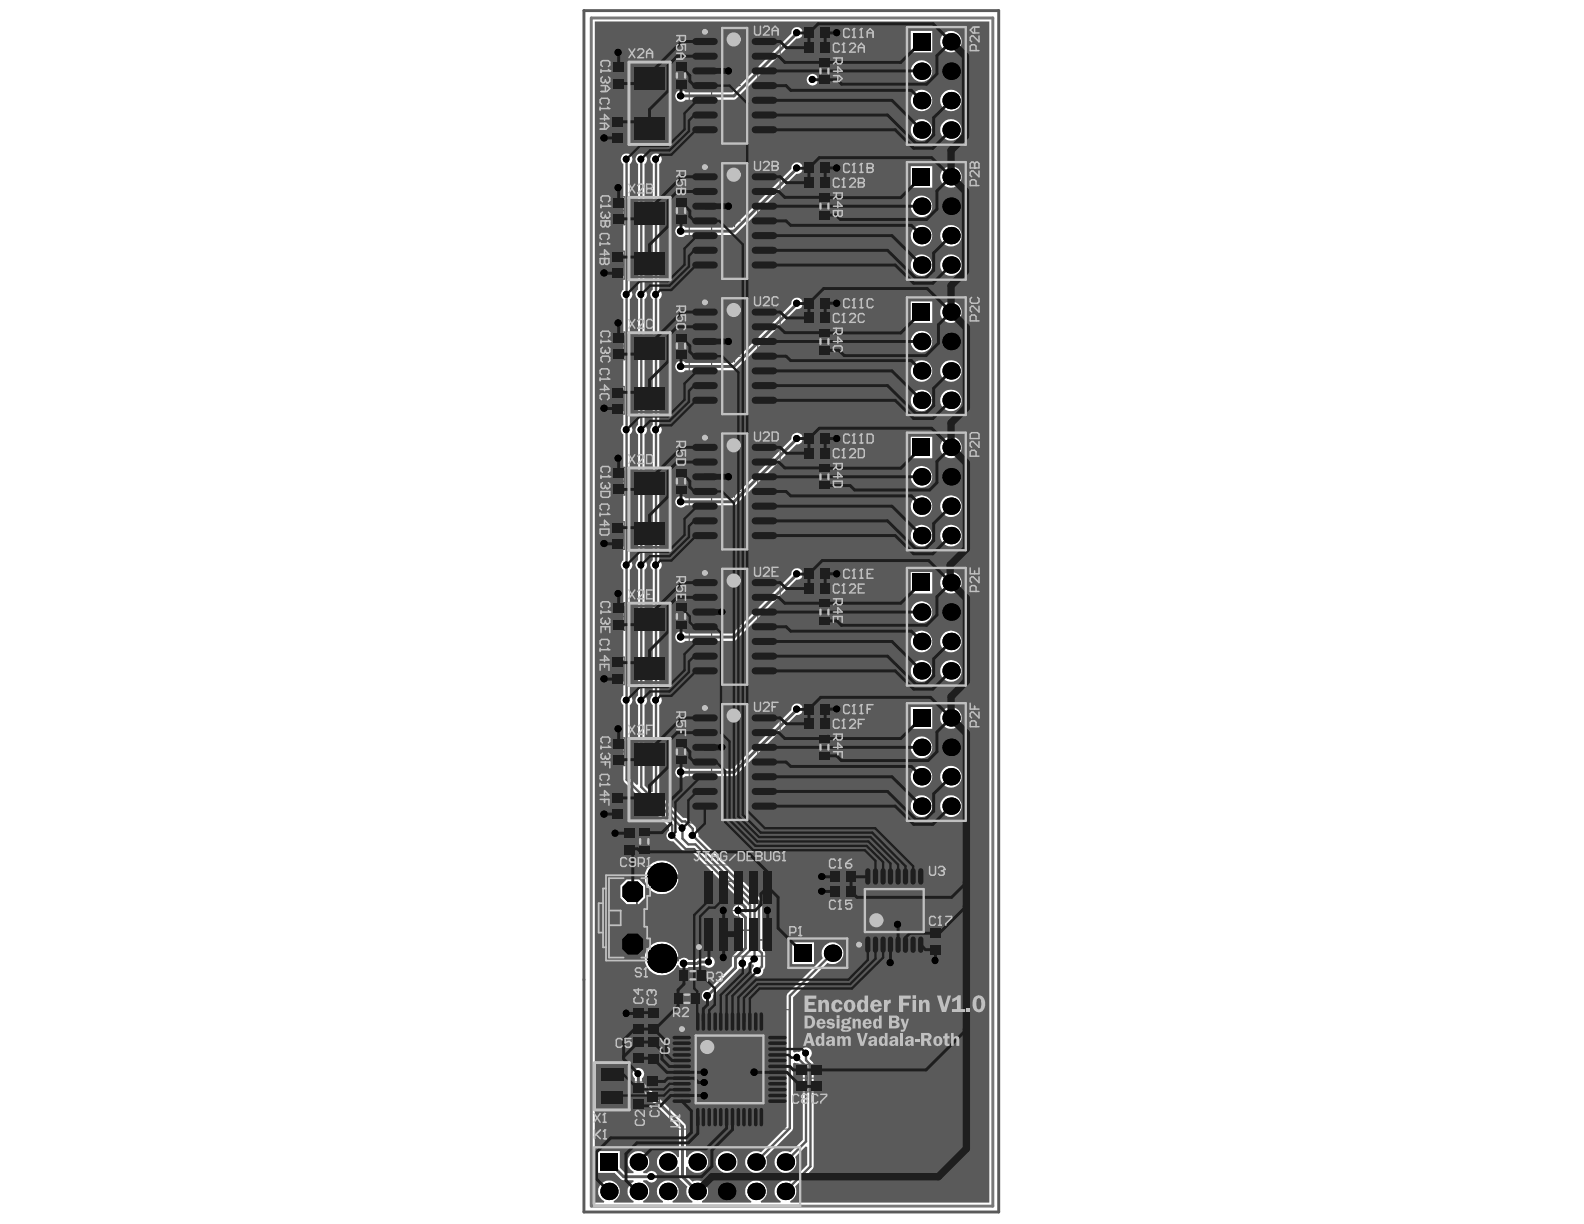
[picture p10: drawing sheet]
<svg xmlns="http://www.w3.org/2000/svg" width="279mm" height="216mm" viewBox="0 0 279 216" stroke-linecap="round" stroke-linejoin="round" font-family="sans-serif">
<path d="M110 154.9h3.1M112.3 158.5v1.9l-.7 2.5M114.2 154.4h5.4v.5h-5.4M110 168.9h3.1M110.8 161.9h.8M110.8 161.4v1M112.3 162.9v2.4M114.2 168.9h5.4v.5h-5.4" fill="none" stroke="#5a5a5a" stroke-width=".31"/>
<g fill="none" stroke="#5a5a5a" stroke-width=".21">
<path d="M108 10.8h2.2v5h-2.2zM108.1 13.3h2M108.1 11.5h2v3.6h-2zM109.1 12.4v1.9M119 10.8h2.3v5h-2.3zM119.1 13.3h2M119.1 11.6h2v3.5h-2zM120.1 12.4v1.9M121.6 4.4h16v21.4h-16zM125.5 4.9h8.2v20.4h-8.2zM128.6 15.1h2M129.6 14.1v2"/>
<path d="M141.7 4.7h4.9v2.2h-4.9zM141.7 7.3h4.9v2.2h-4.9zM142.3 4.8h3.6v2h-3.6zM142.3 7.4h3.6v1.9h-3.6zM143.2 8.4h1.9M143.2 5.8h1.9M144.1 4.8v2M144.1 7.4v1.9M144.3 10.1h2.2v4.9h-2.2zM144.5 12.5h1.9M144.5 10.8h1.9v3.5h-1.9zM145.4 11.6v1.9"/>
<path d="M107.8 20.4h2.3v5h-2.3zM108 34.7h2.2v4.9h-2.2zM108 22.9h2M108 21.1h2v3.6h-2zM108.1 37.1h2M108.1 35.4h2v3.6h-2zM109 22v1.9M109.1 36.2v1.9M119 34.7h2.3v4.9h-2.3zM119.1 37.1h2M119.1 35.4h2v3.5h-2zM120.1 36.2v1.9"/>
<path d="M121.6 28.3h16v21.4h-16zM125.5 28.8h8.2v20.4h-8.2zM128.6 39h2M129.6 38v2M141.7 28.5h4.9v2.3h-4.9zM141.7 31.1h4.9v2.3h-4.9zM142.3 28.7h3.6v1.9h-3.6zM142.3 31.3h3.6v1.9h-3.6zM143.2 32.2h1.9M143.2 29.6h1.9M144.1 28.7v1.9M144.1 31.3v1.9"/>
<path d="M144.3 33.9h2.2v5h-2.2zM144.5 36.4h1.9M144.5 34.7h1.9v3.4h-1.9zM145.4 35.4v2M107.8 44.3h2.3v4.9h-2.3zM108 58.6h2.2v4.9h-2.2zM108 46.7h2M108 45h2v3.6h-2zM108.1 59.2h2v3.6h-2zM109 45.8v1.9M119 58.6h2.3v4.9h-2.3zM119.1 59.3h2v3.5h-2z"/>
<path d="M121.6 52.1h16v21.5h-16zM125.5 52.6h8.2v20.4h-8.2zM141.7 52.4h4.9v2.2h-4.9zM141.7 55h4.9v2.2h-4.9zM142.3 52.6h3.6v1.9h-3.6zM142.3 55.2h3.6v1.9h-3.6zM143.2 56.1h1.9M143.2 53.5h1.9M144.1 52.6v1.9M144.1 55.2v1.9M144.3 57.8h2.2v4.9h-2.2zM144.5 58.5h1.9v3.5h-1.9z"/>
<path d="M145.4 59.3v1.9M107.8 68.2h2.3v4.8h-2.3zM108 70.6h2M108 68.8h2v3.6h-2zM108.1 61h2M109 69.7v1.9M109.1 60.1v1.9M119.1 61h2M120.1 60.1v1.9M121.6 76h16v21.4h-16zM125.5 76.5h8.2v20.4h-8.2zM128.6 62.8h2"/>
<path d="M129.6 61.8v2.1M141.7 76.3h4.9v2.2h-4.9zM141.7 78.9h4.9v2.2h-4.9zM142.3 76.4h3.6v1.9h-3.6zM142.3 79h3.6v1.9h-3.6zM143.2 79.9h1.9M143.2 77.4h1.9M144.1 76.4v1.9M144.1 79v1.9M144.5 60.2h1.9M107.8 92h2.3v4.9h-2.3zM108 94.5h2"/>
<path d="M108 82.4h2.2v4.9h-2.2zM108 92.7h2v3.6h-2zM108.1 84.9h2M108.1 83.1h2v3.6h-2zM109 93.5v2M109.1 83.9v2M119 82.4h2.3v4.9h-2.3zM119.1 84.9h2M119.1 83.2h2v3.4h-2zM120.1 83.9v2M121.6 99.8h16v21.5h-16zM128.6 86.7h2"/>
<path d="M129.6 85.7v2M144.3 81.7h2.2v4.8h-2.2zM144.5 84.1h1.9M144.5 82.4h1.9v3.5h-1.9zM145.4 83.1v2M107.8 115.9h2.3v4.9h-2.3zM108 118.3h2M108 106.3h2.2v4.9h-2.2zM108 116.6h2v3.5h-2zM108.1 108.7h2M108.1 107h2v3.5h-2zM109 117.3v2"/>
<path d="M109.1 107.8v1.9M119 106.3h2.3v4.9h-2.3zM119.1 108.7h2M119.1 107h2v3.4h-2zM120.1 107.8v1.9M125.5 100.3h8.2v20.5h-8.2zM128.6 110.6h2M129.6 109.5v2.1M141.7 100.1h4.9v2.3h-4.9zM141.7 102.7h4.9v2.3h-4.9zM142.3 100.2h3.6v2h-3.6zM142.3 102.8h3.6v2h-3.6z"/>
<path d="M143.2 103.8h1.9M143.2 101.2h1.9M144.1 100.2v2M144.1 102.8v2M144.3 105.5h2.2v4.9h-2.2zM144.5 108h1.9M144.5 106.2h1.9v3.5h-1.9zM145.4 107v1.9M107.8 139.8h2.3v4.8h-2.3zM108 130.2h2.2v4.8h-2.2zM108.1 132.6h2M108.1 130.8h2v3.6h-2z"/>
<path d="M109.1 131.6v2M119 130.2h2.3v4.8h-2.3zM119.1 132.6h2M119.1 130.8h2v3.5h-2zM120.1 131.6v2M121.6 123.7h16v21.5h-16zM125.5 124.2h8.2v20.4h-8.2zM128.6 134.4h2M129.6 133.4v2.1M141.7 123.9h4.9v2.3h-4.9zM141.7 126.5h4.9v2.3h-4.9zM142.3 124.1h3.6v2h-3.6z"/>
<path d="M142.3 126.7h3.6v2h-3.6zM143.2 125.1h1.9M143.2 127.7h1.9M144.1 124.1v2M144.1 126.7v2M144.3 129.4h2.2v4.9h-2.2zM144.5 131.8h1.9M144.5 130.1h1.9v3.4h-1.9zM145.4 130.8v2M108 142.2h2M108 140.4h2v3.6h-2zM109 141.2v2"/>
<path d="M109.9 146h2.3v4.9h-2.3zM110.1 148.4h1.9M110.1 146.7h1.9v3.5h-1.9zM111 147.4v2M112.5 146h2.3v4.9h-2.3zM112.7 148.4h1.9M112.7 146.7h1.9v3.4h-1.9zM113.6 147.4v2M125.1 155.4h10.3v2.1h1.3v8.3h-4.3v-1.7h-4.3v1.7h-4.3v-8.3h1.3zM146.2 153.5h4.9v2.3h-4.9zM146.2 156.1h4.9v2.3h-4.9zM146.9 153.7h3.5v1.9h-3.5z"/>
<path d="M146.9 156.3h3.5v1.9h-3.5zM147.7 154.6h1.9M147.7 157.2h1.9M148.7 153.7v1.9M148.7 156.3v1.9M152.6 156h10.3v9.2h-10.3zM157.7 159.6v2M111.5 177.6h2.2v4.9h-2.2zM111.6 178.3h2v3.5h-2zM112.6 179.1v2M114.1 177.6h2.2v4.9h-2.2zM114.2 178.3h2v3.5h-2z"/>
<path d="M115.2 179.1v2M118.7 175h4.9v2.3h-4.9zM119.4 175.2h3.5v2h-3.5zM119.8 170.9h4.8v2.3h-4.8zM120.2 176.2h1.9M120.5 171h3.4v2h-3.4zM121.2 175.2v2M121.2 172h2M122.2 171v2M156.7 160.6h2.1M163.9 163.6h2.2v4.9h-2.2zM164 166.1h2"/>
<path d="M164 164.3h2v3.5h-2zM165 165.1v1.9M111.5 182.8h2.2v4.9h-2.2zM111.5 190.9h2.2v4.8h-2.2zM111.6 193.3h2M111.6 185.3h2M111.6 180.1h2M111.6 183.4h2v3.6h-2zM111.6 191.5h2v3.6h-2zM112.6 184.3v1.9M112.6 192.3v2M114.1 182.8h2.2v4.9h-2.2z"/>
<path d="M114.1 189.8h2.2v4.8h-2.2zM114.2 185.3h2M114.2 180.1h2M114.2 183.5h2v3.5h-2zM114.3 192.2h1.9M114.3 190.4h1.9v3.6h-1.9zM115.2 184.3v1.9M115.2 191.2v2M121.5 181.5h14.3v14.3h-14.3zM127.6 188.6h2.1M128.7 187.6v2.1M140.3 187.7h2.2v4.9h-2.2z"/>
<path d="M140.4 190.2h2M140.4 188.4h2v3.5h-2zM141.4 189.2v2M142.9 187.7h2.2v4.9h-2.2zM143 190.2h2M143 188.4h2v3.5h-2zM144 189.2v2"/>
<circle cx="127.4" cy="6.9" r="1.04"/>
<circle cx="127.4" cy="30.7" r="1.04"/>
<circle cx="127.4" cy="54.6" r="1.04"/>
<circle cx="127.4" cy="78.4" r="1.04"/>
<circle cx="127.4" cy="102.3" r="1.04"/>
<circle cx="127.4" cy="126.1" r="1.04"/>
<circle cx="154.4" cy="163.4" r="1.04"/>
<circle cx="123.4" cy="183.3" r="1.04"/>
</g>
<path d="M122.8 152.6h14.9v16.1h-14.9zM125.1 155.4h10.3v2.1h1.3v8.3h-4.3v-1.7h-4.3v1.7h-4.3v-8.3h1.3zM130.2 159.6v2M152 152.6h11.5v16h-11.5zM118.2 178.1h21v21.1h-21zM129.2 160.6h2.1" fill="none" stroke="#5a5a5a" stroke-width=".18"/>
<path d="M103 1.9h73.2v211.9h-73.2zM111.5 11.5h6.2v13.5h-6.2zM111.5 35.3h6.2v13.5h-6.2zM111.5 59.2h6.2v13.5h-6.2zM111.5 83.1h6.2v13.4h-6.2zM111.5 106.9h6.2v13.5h-6.2zM111.5 130.8h6.2v13.5h-6.2z" fill="none" stroke="#5a5a5a" stroke-width=".52"/>
<path d="M104.3 3.2h70.8v209.5h-70.8z" fill="none" stroke="#787878" stroke-width=".52"/>
<path d="M104.9 3.8h69.6v208.3h-35.1v-.2a1.93 1.93 0 0 0 .9-2.6l3.1-3.1 .1-.5v-17.9l-.1-.4-.6-.6 .1-.3a1.03 1.03 0 0 0-.2-1.6 1.03 1.03 0 0 0-1.5 .6l-1 .2-.3-.2v-9.6l6.1-6.1a1.92 1.92 0 0 0 2.7-1.4 1.92 1.92 0 0 0-2.2-2.2 1.92 1.92 0 0 0-1.4 2.8l-6.3 6.4v23.3l-4.6 4.6a1.92 1.92 0 0 0-2.7 1.4 1.92 1.92 0 0 0 2.2 2.2 1.92 1.92 0 0 0 1.4-2.8l4.7-4.9 .1-11.6 .3-.2 .6 .1 .8 .9v12.7l-2.2 2.2a1.92 1.92 0 0 0-2.7 1.4 1.92 1.92 0 0 0 2.2 2.2 1.92 1.92 0 0 0 1.4-2.8l1.8-1.9 .3 .1v3.2l-3 2.9a1.91 1.91 0 0 0-2.6 .9 1.91 1.91 0 0 0 .9 2.6v.2h-3.5v-.2a1.91 1.91 0 0 0 .6-2.9 1.91 1.91 0 0 0-2.9 0 1.91 1.91 0 0 0 .6 2.9v.2h-8.6l-.1-.2a1.9 1.9 0 0 0 .9-2.6 1.9 1.9 0 0 0-2.6-.9l-1.1-1.1v-1.5h.3a1.91 1.91 0 0 0 2.9 .7 1.91 1.91 0 0 0 0-3 1.91 1.91 0 0 0-2.9 .6h-.3v-5.4l-.2-.4-7.6-7.6v-.5a1.01 1.01 0 0 0 .1-1.5 1.01 1.01 0 0 0-1.4 0 1.01 1.01 0 0 0 .1 1.5v.8l.1 .4 7.7 7.6v5.1h-.3a1.91 1.91 0 0 0-2.9-.6 1.91 1.91 0 0 0 0 3 1.91 1.91 0 0 0 2.9-.7h.3v1.8l.1 .4 1.4 1.3a1.82 1.82 0 0 0 .8 2.6v.2h-3.4l-.1-.2a1.91 1.91 0 0 0 .7-2.9 1.91 1.91 0 0 0-3 0 1.91 1.91 0 0 0 .7 2.9l-.1 .2h-3.4l-.1-.2a1.89 1.89 0 0 0 1.1-1.7 1.89 1.89 0 0 0-1.1-1.8l.1-.2h.7a1.01 1.01 0 0 0 1.4 .1 1.01 1.01 0 0 0 0-1.5 1.01 1.01 0 0 0-1.4 .1h-.7l-.1-.2a1.91 1.91 0 0 0 .7-2.9 1.91 1.91 0 0 0-3 0 1.91 1.91 0 0 0 .7 2.9l-.1 .2h-1.4l-1-.9v-3h-3.8v3.9h2.9l1.3 1.2 2 .1 .1 .2a1.89 1.89 0 0 0-1.1 1.8 1.89 1.89 0 0 0 1.1 1.7l-.1 .2h-3.4l-.1-.2a1.91 1.91 0 0 0 .7-2.9 1.91 1.91 0 0 0-3 0 1.91 1.91 0 0 0 .7 2.9l-.1 .2h-1.6zM119.4 16.2a1.03 1.03 0 0 0 0 1.5 1.03 1.03 0 0 0 1.5-.1l8.8-.1 10.8-10.7a1.02 1.02 0 0 0 1.1-1 1.02 1.02 0 0 0-1-1 1.02 1.02 0 0 0-1 1.1l-10.4 10.4h-8.3a.97 .97 0 0 0-1.5-.1zM160.6 5.5v3.7h3.8v-3.7zM165.8 7.3a1.9 1.9 0 0 0 3.8 0 1.9 1.9 0 0 0-3.8 0zM160.6 12.5a1.9 1.9 0 0 0 3.8 0 1.9 1.9 0 0 0-3.8 0zM142.3 14.1a1.05 1.05 0 0 0 2.1 0 1.05 1.05 0 0 0-2.1 0zM165.8 17.7a1.9 1.9 0 0 0 3.8 0 1.9 1.9 0 0 0-3.8 0zM160.6 17.7a1.9 1.9 0 0 0 3.8 0 1.9 1.9 0 0 0-3.8 0zM165.8 22.9a1.9 1.9 0 0 0 3.8 0 1.9 1.9 0 0 0-3.8 0zM160.6 22.9a1.9 1.9 0 0 0 3.8 0 1.9 1.9 0 0 0-3.8 0zM119.4 40.1a1.03 1.03 0 0 0 0 1.4 1.03 1.03 0 0 0 1.5 0l8.8-.1 10.8-10.7a1.02 1.02 0 0 0 1.1-1 1.02 1.02 0 0 0-1-1.1 1.02 1.02 0 0 0-1 1.2l-10.4 10.4h-8.3a.97 .97 0 0 0-1.5-.1zM160.6 29.3v3.8h3.8v-3.8zM165.8 31.2a1.9 1.9 0 0 0 3.8 0 1.9 1.9 0 0 0-3.8 0zM160.6 36.4a1.9 1.9 0 0 0 3.8 0 1.9 1.9 0 0 0-3.8 0zM165.8 41.6a1.9 1.9 0 0 0 3.8 0 1.9 1.9 0 0 0-3.8 0zM160.6 41.6a1.9 1.9 0 0 0 3.8 0 1.9 1.9 0 0 0-3.8 0zM165.8 46.8a1.9 1.9 0 0 0 3.8 0 1.9 1.9 0 0 0-3.8 0zM160.6 46.8a1.9 1.9 0 0 0 3.8 0 1.9 1.9 0 0 0-3.8 0zM119.4 63.9a1.03 1.03 0 0 0 0 1.5 1.03 1.03 0 0 0 1.5-.1h8.8l10.8-10.8a1.02 1.02 0 0 0 1.1-.9 1.02 1.02 0 0 0-1-1.1 1.02 1.02 0 0 0-1 1.1l-10.4 10.4h-8.3a.97 .97 0 0 0-1.5-.1zM160.6 53.2v3.8h3.8v-3.8zM165.8 55.1a1.9 1.9 0 0 0 3.8 0 1.9 1.9 0 0 0-3.8 0zM160.6 60.3a1.9 1.9 0 0 0 3.8 0 1.9 1.9 0 0 0-3.8 0zM165.8 65.4a1.9 1.9 0 0 0 3.8 0 1.9 1.9 0 0 0-3.8 0zM160.6 65.4a1.9 1.9 0 0 0 3.8 0 1.9 1.9 0 0 0-3.8 0zM165.8 70.6a1.9 1.9 0 0 0 3.8 0 1.9 1.9 0 0 0-3.8 0zM160.6 70.6a1.9 1.9 0 0 0 3.8 0 1.9 1.9 0 0 0-3.8 0zM119.4 87.8a1.01 1.01 0 0 0 0 1.5 1.01 1.01 0 0 0 1.5-.2h8.6l.4-.1 10.6-10.6a1.04 1.04 0 0 0 1.2-1 1.04 1.04 0 0 0-1.1-1.1 1.04 1.04 0 0 0-1 1.2l-10.4 10.4h-8.3a.97 .97 0 0 0-1.5-.1zM160.6 77v3.8h3.8v-3.8zM165.8 78.9a1.91 1.91 0 0 0 3.8 0 1.91 1.91 0 0 0-3.8 0zM160.6 84.1a1.95 1.95 0 0 0 3.9 0 1.95 1.95 0 0 0-3.9 0zM165.8 89.3a1.91 1.91 0 0 0 3.8 0 1.91 1.91 0 0 0-3.8 0zM160.6 89.3a1.95 1.95 0 0 0 3.9 0 1.95 1.95 0 0 0-3.9 0zM165.8 94.5a1.91 1.91 0 0 0 3.8 0 1.91 1.91 0 0 0-3.8 0zM160.6 94.5a1.95 1.95 0 0 0 3.9 0 1.95 1.95 0 0 0-3.9 0zM119.4 111.6a1.03 1.03 0 0 0 0 1.5 1.03 1.03 0 0 0 1.5-.1h8.8l10.8-10.7a1.02 1.02 0 0 0 1.1-1 1.02 1.02 0 0 0-1-1.1 1.02 1.02 0 0 0-1 1.2l-10.4 10.3h-8.2a1.06 1.06 0 0 0-1.6-.1zM160.6 100.9v3.8h3.8v-3.8zM165.8 102.8a1.91 1.91 0 0 0 3.8 0 1.91 1.91 0 0 0-3.8 0zM160.6 108a1.95 1.95 0 0 0 3.9 0 1.95 1.95 0 0 0-3.9 0zM165.8 113.1a1.91 1.91 0 0 0 3.8 0 1.91 1.91 0 0 0-3.8 0zM160.6 113.1a1.95 1.95 0 0 0 3.9 0 1.95 1.95 0 0 0-3.9 0zM165.8 118.3a1.91 1.91 0 0 0 3.8 0 1.91 1.91 0 0 0-3.8 0zM160.6 118.3a1.95 1.95 0 0 0 3.9 0 1.95 1.95 0 0 0-3.9 0zM119.4 135.5a1.03 1.03 0 0 0 0 1.5 1.03 1.03 0 0 0 1.5-.1h8.8l10.8-10.8a1.02 1.02 0 0 0 1.1-1 1.02 1.02 0 0 0-1-1 1.02 1.02 0 0 0-1 1.1l-10.4 10.4h-8.2a1.06 1.06 0 0 0-1.6-.1zM160.6 124.7v3.9h3.8v-3.9zM165.8 126.6a1.9 1.9 0 0 0 3.8 0 1.9 1.9 0 0 0-3.8 0zM160.6 131.8a1.9 1.9 0 0 0 3.8 0 1.9 1.9 0 0 0-3.8 0zM165.8 137a1.9 1.9 0 0 0 3.8 0 1.9 1.9 0 0 0-3.8 0zM160.6 137a1.9 1.9 0 0 0 3.8 0 1.9 1.9 0 0 0-3.8 0zM109.8 27.3a.98 .98 0 0 0 .2 1.6v22.2a.97 .97 0 0 0 0 1.7v22.2a.97 .97 0 0 0 0 1.6v22.2a.97 .97 0 0 0 0 1.7v22.2a.97 .97 0 0 0 0 1.7v13.3l8 8.1v.8a1 1 0 0 0-.4 1.2 1 1 0 0 0 1.1 .6l2 1.9h1.4l9.6 9.6v1l-.2 .1-.3-.3a1.01 1.01 0 0 0-.9-1.1 1.01 1.01 0 0 0-1.1 1 1.01 1.01 0 0 0 1.1 1l.6 .5v4.9l-1.7 1.8-.1 1.6-4.2 4.3a1.01 1.01 0 0 0-1.1 .9 1.01 1.01 0 0 0 1 1.1 1.01 1.01 0 0 0 1-1.1l4.8-4.8a1.01 1.01 0 0 0 1.5-.9l.2-.1 .6 .4 .1 .3a1.01 1.01 0 0 0 .2 1.7 1.01 1.01 0 0 0 1.4-1.1l.4-.6v-2.4l-.2-.4-.4-.3v-8.6l-11.2-11.3a.91 .91 0 0 0-.4-.9l-.2-.8-1.5-1.5h-.6l-4.2-4.2v-15.7a.97 .97 0 0 0 0-1.7v-22.2a.97 .97 0 0 0 0-1.7v-22.2a.97 .97 0 0 0 0-1.6v-22.2a.97 .97 0 0 0 0-1.7v-22.2a1 1 0 0 0 .2-1.5 1 1 0 0 0-1.5 0 1 1 0 0 0 .1 1.5v22.2a.97 .97 0 0 0 0 1.7v22.2a.97 .97 0 0 0 0 1.6v22.2a.97 .97 0 0 0 0 1.7v22.2a.97 .97 0 0 0 0 1.7v15.3l-.2 .1-1.2-1.2v-14.2a.97 .97 0 0 0 0-1.7v-22.2a.97 .97 0 0 0 0-1.7v-22.2a.97 .97 0 0 0 0-1.6v-22.2a.97 .97 0 0 0 0-1.7v-22.2a1 1 0 0 0 .2-1.5 1 1 0 0 0-1.5 0 1 1 0 0 0 .1 1.5v22.2a.97 .97 0 0 0 0 1.7v22.2a.97 .97 0 0 0 0 1.6v22.2a.97 .97 0 0 0 0 1.7v22.2a.97 .97 0 0 0 0 1.7v14l-.2 .1-1.2-1.2v-12.9a.97 .97 0 0 0 0-1.7v-22.2a.97 .97 0 0 0 0-1.7v-22.2a.97 .97 0 0 0 0-1.6v-22.2a.97 .97 0 0 0 0-1.7v-22.2a1.02 1.02 0 0 0 .2-1.5 1.02 1.02 0 0 0-1.5-.1zM165.8 142.2a1.9 1.9 0 0 0 3.8 0 1.9 1.9 0 0 0-3.8 0zM160.6 142.2a1.9 1.9 0 0 0 3.8 0 1.9 1.9 0 0 0-3.8 0zM113.7 154.8a3 3 0 0 0 6 0 3 3 0 0 0-6 0zM109.4 156.2v2.2l1.1 1.1h2.2l1.1-1.1v-2.2l-1.1-1.1h-2.2zM139.7 166.2v3.9h3.9v-3.9zM114.6 166.9a2.98 2.98 0 0 0 .4 4.6 2.98 2.98 0 0 0 4.4-1.2h.3a1.01 1.01 0 0 0 1.7 .3h1.6l.5-.3h.8a1.01 1.01 0 0 0 1.5 .1 1.01 1.01 0 0 0 0-1.5 1.01 1.01 0 0 0-1.5 .2h-1.1l-.5 .2h-1.3a1.02 1.02 0 0 0-1.5-.1l-.2-.1a2.97 2.97 0 0 0-1.8-2.8 2.97 2.97 0 0 0-3.3 .6zM126.3 205a1.91 1.91 0 0 0 3.8 0 1.91 1.91 0 0 0-3.8 0z" fill="#5a5a5a"/>
<path d="M140.6 5.8l-11.1 11.1h-9.4M140.6 29.7l-11.1 11.1h-9.4M140.6 53.5l-11.1 11.1h-9.4M140.6 77.4l-11.1 11.1h-9.4M140.6 101.3l-11.1 11.1h-9.4M140.6 125.1l-11.1 11.1h-9.4M125.1 169.7h-1.9l-.2 .2h-2.4M130.2 160.6l1.3 1.3v5.4l-1.8 1.7v1.7l-4.9 5M112.6 189.4v1.6l7.8 7.7v8.9l2.6 2.6M107.4 205l2.6 2.6h4.9" fill="none" stroke="#5a5a5a" stroke-width=".52"/>
<path d="M110.5 28.1v109.4l8.1 8.1v1.8l2.4 2.4h1.4l9.9 9.9v7.9l-1.3 1.3v1M113.1 28.1v110.7l7.3 7.3v1.8l1 1h1.3l10.4 10.5v9.8M115.7 28.1v112.2l4.6 4.6h.6l1.3 1.3v1.2l11.7 11.7v8.5l.5 .5v2.4l-.8 .7M146.8 168.1l-7.5 7.6v23.3l-5.9 6M140.6 186.5l1.6 1.6v13.2l-3.7 3.7M142.2 185.8v1.2l.8 .8v17.9l-4.5 4.5" fill="none" stroke="#5a5a5a" stroke-width=".41"/>
<g fill="#000">
<circle cx="109" cy="9.2" r=".62"/>
<circle cx="120.1" cy="16.9" r=".64"/>
<circle cx="128.5" cy="12.5" r=".62"/>
<circle cx="140.5" cy="5.8" r=".62"/>
<circle cx="143.3" cy="14" r=".62"/>
<circle cx="147.6" cy="5.8" r=".62"/>
<circle cx="162.6" cy="17.7" r="1.53"/>
<circle cx="162.6" cy="12.6" r="1.53"/>
<circle cx="167.8" cy="7.4" r="1.53"/>
<circle cx="167.8" cy="17.7" r="1.53"/>
<circle cx="167.8" cy="12.6" r="1.53"/>
<circle cx="106.6" cy="24.3" r=".64"/>
<circle cx="109" cy="33.1" r=".62"/>
<circle cx="110.4" cy="28.1" r=".61"/>
<circle cx="113" cy="28.1" r=".61"/>
<circle cx="115.6" cy="28.1" r=".61"/>
<circle cx="128.5" cy="36.4" r=".62"/>
<circle cx="140.5" cy="29.6" r=".62"/>
<circle cx="147.6" cy="29.6" r=".62"/>
<circle cx="162.6" cy="22.9" r="1.53"/>
<circle cx="162.6" cy="36.4" r="1.53"/>
<circle cx="167.8" cy="31.2" r="1.53"/>
<circle cx="167.8" cy="36.4" r="1.53"/>
<circle cx="167.8" cy="22.9" r="1.53"/>
<circle cx="106.6" cy="48.1" r=".64"/>
<circle cx="109" cy="57" r=".62"/>
<circle cx="110.4" cy="51.9" r=".61"/>
<circle cx="113" cy="51.9" r=".61"/>
<circle cx="115.6" cy="51.9" r=".61"/>
<circle cx="120.1" cy="40.8" r=".64"/>
<circle cx="140.5" cy="53.5" r=".62"/>
<circle cx="147.6" cy="53.5" r=".62"/>
<circle cx="162.6" cy="41.6" r="1.53"/>
<circle cx="162.6" cy="46.7" r="1.53"/>
<circle cx="167.8" cy="55" r="1.53"/>
<circle cx="167.8" cy="41.6" r="1.53"/>
<circle cx="167.8" cy="46.7" r="1.53"/>
<circle cx="106.6" cy="72" r=".64"/>
<circle cx="110.4" cy="75.8" r=".61"/>
<circle cx="113" cy="75.8" r=".61"/>
<circle cx="115.6" cy="75.8" r=".61"/>
<circle cx="120.1" cy="64.6" r=".64"/>
<circle cx="128.5" cy="60.2" r=".62"/>
<circle cx="140.5" cy="77.4" r=".62"/>
<circle cx="147.6" cy="77.4" r=".62"/>
<circle cx="162.6" cy="65.4" r="1.53"/>
<circle cx="162.6" cy="70.6" r="1.53"/>
<circle cx="162.6" cy="60.2" r="1.53"/>
<circle cx="167.8" cy="70.6" r="1.53"/>
<circle cx="167.8" cy="78.9" r="1.53"/>
<circle cx="167.8" cy="60.2" r="1.53"/>
<circle cx="167.8" cy="65.4" r="1.53"/>
<circle cx="106.6" cy="95.9" r=".64"/>
<circle cx="109" cy="80.8" r=".62"/>
<circle cx="110.4" cy="99.7" r=".61"/>
<circle cx="113" cy="99.7" r=".61"/>
<circle cx="115.6" cy="99.7" r=".61"/>
<circle cx="120.1" cy="88.5" r=".64"/>
<circle cx="128.5" cy="84.1" r=".62"/>
<circle cx="162.6" cy="94.5" r="1.53"/>
<circle cx="162.6" cy="84.1" r="1.53"/>
<circle cx="162.6" cy="89.3" r="1.53"/>
<circle cx="167.8" cy="89.3" r="1.53"/>
<circle cx="167.8" cy="94.5" r="1.53"/>
<circle cx="167.8" cy="84.1" r="1.53"/>
<circle cx="106.6" cy="119.7" r=".64"/>
<circle cx="109" cy="104.7" r=".62"/>
<circle cx="120" cy="112.3" r=".65"/>
<circle cx="127.3" cy="107.9" r=".63"/>
<circle cx="140.5" cy="101.2" r=".62"/>
<circle cx="147.6" cy="101.2" r=".62"/>
<circle cx="162.6" cy="118.3" r="1.53"/>
<circle cx="162.6" cy="113.1" r="1.53"/>
<circle cx="162.6" cy="108" r="1.53"/>
<circle cx="167.8" cy="108" r="1.53"/>
<circle cx="167.8" cy="118.3" r="1.53"/>
<circle cx="167.8" cy="113.1" r="1.53"/>
<circle cx="167.8" cy="102.8" r="1.53"/>
<circle cx="109" cy="128.6" r=".62"/>
<circle cx="110.4" cy="123.5" r=".6"/>
<circle cx="113" cy="123.5" r=".6"/>
<circle cx="115.6" cy="123.5" r=".6"/>
<circle cx="120.1" cy="136.2" r=".64"/>
<circle cx="127.3" cy="131.8" r=".63"/>
<circle cx="140.5" cy="125.1" r=".62"/>
<circle cx="147.6" cy="125" r=".61"/>
<circle cx="162.6" cy="137" r="1.53"/>
<circle cx="162.6" cy="131.8" r="1.53"/>
<circle cx="167.8" cy="126.6" r="1.53"/>
<circle cx="167.8" cy="131.8" r="1.53"/>
<circle cx="167.8" cy="137" r="1.53"/>
<circle cx="106.6" cy="143.6" r=".64"/>
<circle cx="108.5" cy="147" r=".62"/>
<circle cx="116.7" cy="154.7" r="2.59"/>
<circle cx="118.5" cy="147.3" r=".63"/>
<circle cx="120.3" cy="146.1" r=".62"/>
<circle cx="122.1" cy="147.3" r=".63"/>
<circle cx="145" cy="154.6" r=".63"/>
<circle cx="145" cy="157.2" r=".63"/>
<circle cx="162.6" cy="142.2" r="1.53"/>
<circle cx="167.8" cy="142.2" r="1.53"/>
<circle cx="110.4" cy="178.8" r=".62"/>
<circle cx="116.7" cy="169.1" r="2.59"/>
<circle cx="120.6" cy="169.9" r=".65"/>
<circle cx="124.7" cy="175.6" r=".65"/>
<circle cx="125" cy="169.7" r=".6"/>
<circle cx="127.5" cy="160.6" r=".62"/>
<circle cx="127.5" cy="168.9" r=".62"/>
<circle cx="130.1" cy="160.6" r=".62"/>
<circle cx="130.9" cy="169.9" r=".65"/>
<circle cx="133" cy="169.1" r=".63"/>
<circle cx="133.6" cy="171.2" r=".63"/>
<circle cx="135.3" cy="160.6" r=".62"/>
<circle cx="146.8" cy="168.1" r="1.53"/>
<circle cx="157" cy="169.8" r=".62"/>
<circle cx="158.3" cy="163" r=".62"/>
<circle cx="164.9" cy="169.4" r=".62"/>
<circle cx="112.5" cy="189.4" r=".6"/>
<circle cx="124.2" cy="189.1" r=".65"/>
<circle cx="124.2" cy="193.3" r=".65"/>
<circle cx="124.2" cy="190.9" r=".63"/>
<circle cx="133" cy="189.1" r=".65"/>
<circle cx="140.5" cy="186.5" r=".62"/>
<circle cx="142.1" cy="185.7" r=".6"/>
<circle cx="107.4" cy="210.2" r="1.53"/>
<circle cx="112.6" cy="210.2" r="1.53"/>
<circle cx="112.6" cy="205" r="1.53"/>
<circle cx="114.9" cy="207.5" r=".63"/>
<circle cx="117.8" cy="210.2" r="1.53"/>
<circle cx="117.8" cy="205" r="1.53"/>
<circle cx="123" cy="205" r="1.53"/>
<circle cx="123" cy="210.2" r="1.53"/>
<circle cx="128.2" cy="205" r="1.53"/>
<circle cx="128.2" cy="210.2" r="1.53"/>
<circle cx="133.4" cy="205" r="1.53"/>
<circle cx="133.4" cy="210.2" r="1.53"/>
<circle cx="138.5" cy="205" r="1.53"/>
<circle cx="138.5" cy="210.2" r="1.53"/>
</g>
<g fill="#000">
<path d="M161.1 5.8h3v3.1h-3z" fill-rule="evenodd"/>
<path d="M161 29.6h3.1v3.1h-3.1z" fill-rule="evenodd"/>
<path d="M161 53.5h3.1v3.1h-3.1z" fill-rule="evenodd"/>
<path d="M161 77.4h3.1v3h-3.1z" fill-rule="evenodd"/>
<path d="M161 101.2h3.1v3.1h-3.1z" fill-rule="evenodd"/>
<path d="M161 125.1h3.1v3h-3.1z" fill-rule="evenodd"/>
<path d="M109.8 156.4l.9-.9h1.8l.9 .9v1.8l-.9 .9h-1.8l-.9-.9z" fill-rule="evenodd"/>
<path d="M109.8 165.6l.9-.9h1.8l.9 .9v1.8l-.9 .9h-1.8l-.9-.9z" fill-rule="evenodd"/>
<path d="M140.1 166.6h3.1v3.1h-3.1z" fill-rule="evenodd"/>
<path d="M105.9 203.4h3.1v3.1h-3.1z" fill-rule="evenodd"/>
</g>
<path d="M107.9 189.6h2.1M109 193.2l-.3 .4" fill="none" stroke="#1e1e1e" stroke-width=".41"/>
<path d="M109.1 9.3v2.6M109.2 14.6l-.1 .1M109.2 38.4l-.1 .2M109.2 86.2l-.1 .1M109.1 104.7v2.6M109.2 110l-.1 .2M109.2 133.9l-.1 .1M108.6 147h2.4M107.9 193.6h.8M110 183.4v3.4M112.6 194.7l.4 .4" fill="none" stroke="#1e1e1e" stroke-width=".52"/>
<circle cx="115.2" cy="183.8" r=".26" fill="#1e1e1e"/>
<g fill="none" stroke="#1e1e1e" stroke-width=".52">
<path d="M114.6 13v.8M119.4 9.9l-1.6 1.7M114.6 21.5v1.1M119.4 33.8l-1.6 1.6M114.6 43.2v2.1M114.6 60.8v.7M114.6 67v3.3M114.6 84.6v.8M114.6 116.9v1.1M119.4 105.4l-1.6 1.6M114.6 138.6v2.1M112.6 183.8h2.6"/>
<path d="M112.6 186.7h2.6M112.6 181.5h3M116.8 185.4v1.4M117.5 183.7v2.3M117.8 190.2l-.6 .6M118.3 193.2l-1.8 1.9M122.5 190.2l.7 .8M123.1 199.9l-1.7 1.7"/>
</g>
<path d="M114.7 26.5l-1.6 1.6M116.5 27.3h1.9M114.7 50.4l-1.6 1.5M116.5 51.2h1.9M114.7 98.1l-1.6 1.6M116.5 98.9h1.9M114.7 122l-1.6 1.5M116.5 122.7h1.9M119.1 146.8l-.5 .6M118.2 192.2l-1.1 1M123 180.1l.1 .1" fill="none" stroke="#1e1e1e" stroke-width=".41"/>
<circle cx="120.6" cy="172" r=".26" fill="#1e1e1e"/>
<path d="M120.6 172v1.6" fill="none" stroke="#1e1e1e" stroke-width=".52"/>
<circle cx="120.6" cy="169.9" r=".26" fill="#1e1e1e"/>
<path d="M123 17.7l-2.3 2.3M122.5 44.2l-1 .9M120.7 67.7v2.8M122.5 68l-1 .9M122.5 91.9l-1 .9v1.9M121.7 108.7v1.1l.8 .8M123 113.1l-2.3 2.3M126.1 110.6l1.1 1M123 139.6l-1.6 1.6M126.3 134.4l1.6 1.6M127.6 158.5l-1.5 1.6h-1M126.1 177.2l-1 1" fill="none" stroke="#1e1e1e" stroke-width=".41"/>
<path d="M121.7 13.3v1l.8 .8M121.7 38.2l.8 .8M121.7 61v1M121.7 84.9v1l.8 .8M121.7 133.6l.8 .8M124.8 175.7v1.5" fill="none" stroke="#1e1e1e" stroke-width=".52"/>
<circle cx="133.1" cy="189.1" r=".26" fill="#1e1e1e"/>
<g fill="none" stroke="#1e1e1e" stroke-width=".52">
<path d="M137.4 9.9l1 1.1M138.6 15.1l.9 .8M145.4 14.1h2.3l.8 .7M145.5 5.8h2.2M146.1 10.6l-.4 .4M137.4 33.8l1 1M137.6 31.2l1.1 1M138.6 39l.9 .7M142.7 29.6v2.6M146.1 34.5l-.4 .3M147.7 29.6h-2.2v2.6M137.6 55l1.1 1.1"/>
<path d="M145.5 53.5h2.2M138.6 62.8l.9 .8M144.5 75.5l-1.8 1.9M145.4 61.8h2.5M145.5 77.4h2.2M137.4 81.5l1 1M146.1 82.2l-.4 .3M150 85.7l.7 .7M137.4 105.4l1 1M138.6 110.6l.9 .7M145.4 109.5h2.2l.8 .8M145.5 101.2h2.2"/>
<path d="M146.1 106l-.4 .4M137.6 126.6l1.1 1.1M138.6 134.4l.9 .8M142.7 125.1v2.6M146.1 129.8l-.4 .5M147.7 125.1h-2.2v2.6M134.2 159.6l-1 1M135.4 156.5l-1.2 1.2M153 154.6h-2.9v2.6M157.1 166.6v3.2M160.5 164.6l-.8 .8M162.4 166.6l.8 .9h1.8v1.9"/>
<path d="M137.1 189.1h1.7M137.1 188.1h2.2l.6 .6M141.3 191.6h2.2M141.4 188.7h2.1"/>
</g>
<path d="M153.1 166.6v2.7M154.4 166.6v2.5M155.8 166.6v2.3M137.1 186.1h2l.5 .4h1M141.4 185l.8 .8" fill="none" stroke="#1e1e1e" stroke-width=".41"/>
<circle cx="165" cy="164.6" r=".26" fill="#1e1e1e"/>
<g fill="none" stroke="#1e1e1e" stroke-width=".52">
<path d="M109.1 14.7h4.5M114.6 19.3v2.2h-5.6M117.8 11.6v4.4M137.6 7.3l1.1 1.1M144.3 4.2l-1.6 1.6v2.6M145.5 5.8v2.6M162.5 12.5l.1 .1M165.3 9.8v3.2l-1.8 1.8M106.6 24.3h2.4M109.1 33.2v2.5M109.1 38.6h4.5M114.6 36.9v.8"/>
<path d="M117.8 35.4v4.5M121.7 37.2v1M144.5 27.8l-1.8 1.8M145.4 37.9h2l.8 .8M157.9 22.9l3.3 3.3M162.5 36.4h.1M164.7 20.8v3l-1.5 1.5M165.3 33.7v3.2l-1.8 1.8M106.6 48.2h2.4M109 45.3h5.6v1.2M109.1 57v2.6M119.4 57.6l-1.6 1.7v4.5"/>
<path d="M137.4 57.6l1 1.1M142.7 53.5v2.6M145.5 53.5v2.6M146.1 58.3l-.4 .4M157.9 46.7l3.3 3.3M164.7 44.6v3.1l-1.5 1.4M106.6 72.1h2.4M109 69.2h5.6M109.2 62.3l-.1 .2M121.7 62l.8 .8M137.6 78.9l1.1 1M142.7 77.4v2.5"/>
<path d="M145.5 77.4v2.5M157.9 70.6l3.3 3.2M162.5 60.2h.1M164.7 68.5v3l-1.5 1.4M109.1 80.9v2.6M109.1 86.3h4.5M114.6 90.9v2.2h-5.6M119.4 81.5l-1.6 1.6v4.5M138.6 86.7l.9 .8M157.9 94.5l3.3 3.2M162.5 84.1h.1M164.7 92.3v3.1l-1.5 1.4"/>
<path d="M165.3 81.4v3.7l-1.3 1.3M106.6 119.8h2.4M109.1 110.2h4.5M114.6 108.5v.8M114.6 114.8v2.1h-5.6M117.8 107v4.4M137.6 102.8l1.1 1M142.7 101.2v2.6M145.5 101.2v2.6M157.9 118.3l3.3 3.2M162.5 108h.1M164.7 116.2v3l-1.5 1.5"/>
<path d="M165.3 105.3v3.2l-1.8 1.8M167.6 102.7l.2 .1M109.1 128.6v2.5M109.1 134h4.5M114.6 132.3v.8M119.4 129.2l-1.6 1.6v4.5M121.7 132.6v1M137.4 129.2l1 1.1M144.8 123l-2.1 2.1M145.4 133.3h2.2l.8 .9M162.5 131.8h.1M165.3 129.1v3.5l-1.6 1.6"/>
<path d="M106.6 143.6h2.4M109 140.7h5.6v1.2M112.4 149.7l.6 .5M118.3 141.1v4.2l-1.5 1.6h-3.2M134.2 157.7v1.9M135.4 153.9v2M137.2 158.3v5.4M150.1 157.2l1.1 1.1M157.9 142.2l3.3 3.2M164.7 140v3.1l-1.5 1.4M115.2 178.6h-2.6l-.2 .2M119.6 174.6v2.9"/>
<path d="M120.6 169.9v2.1M125.1 164.8v4.9M127.6 160.6v8.3M135.4 160.6v4.2M158.4 163.1v3.5M159.7 165.4v1.2M111.9 181.5h.7M112.6 183.8l-2.6 2.6M113 195.1h3.5M115.2 190.8h2M115.2 183.8l1.6 1.6M116.8 186.8l1.2 1.3"/>
<path d="M117.5 186l1.1 1.1M118.3 193.2l6 .1M120.3 190.2h2.2M120.3 189.1h4M121.9 195.9v3.9l-.9 .9M123.1 197v2.9M123.2 191h1.1M128.2 197v2M129.2 197v2.3M107.7 200.7l-2.5 2.5v4.8M110.4 203.5v4.7l2.5 2.5M114.9 202.6l-2.3 2.4"/>
<path d="M125.6 202.9v2.8l-1.8 1.9"/>
</g>
<g fill="none" stroke="#1e1e1e" stroke-width=".41">
<path d="M120.7 20v2.8M128.7 15.1l3.1 3.1v124.8M116.5 27.3l-.8 .8M117.8 25.7h-4.9l-2.4 2.4M122.5 20.3l-1 1v1.8M112.9 49.6h4.9M116.5 51.2l-.8 .7M121.5 45.1v1.9M123 41.6l-2.3 2.2v2.9M131 43.1v100.6M112.9 73.5h4.9M114.7 74.2l-1.6 1.6"/>
<path d="M116.5 75h1.9M121.5 68.9v2M123 65.4l-2.3 2.3M130.2 65.7v78.3M116.5 98.9l-.8 .8M117.8 97.3h-4.9l-2.4 2.4M123 89.3l-2.3 2.2v2.9M129.5 88.8v55.5M120.7 115.4v2.8M122.5 115.7l-1 1v1.8M127.2 111.6v17.7M116.5 122.7l-.8 .8"/>
<path d="M117.8 121.2h-4.9l-2.4 2.3M127.9 136v9M128.7 130.8v13.8M119.1 141.5v5.3M121.4 141.2v3.8l-1 1.1M125.1 156.5v2.3M127.6 156.5v2M154.4 151.8v2.8M155.8 152.1v2.5M157.1 152.3v2.3M158.4 152.5v2.1M159.7 152.8v1.8"/>
<path d="M161.1 152.8v1.8M122.5 161.4v13l.5 .5v5.2M123.5 161.6v10.2M125.1 178.2v2M126.1 174.4v2.8M127.1 175.5v4.7M128.2 175.6v4.6M129.2 175.7v4.5M130.2 175.9v4.3M131 169.9v1.8M131.2 176v4.2M132.3 170v1.5"/>
<path d="M132.3 176.1v4.1M153.1 169.3l-3.5 3.5M109 193.2h8.1M118.1 191.2l-1 1h-4.5"/>
</g>
<path d="M167.8 26.5v4.7M167.8 50.4v4.6M167.8 74.6v4.3M167.6 99.7v3M167.8 122.9v3.7" fill="none" stroke="#1e1e1e" stroke-width="1.3"/>
<circle cx="124.3" cy="189.1" r=".26" fill="#1e1e1e"/>
<path d="M120.1 139.3l-1.8 1.8M122.5 134.4h3.8M124.8 177.2l-.7 .7M130.2 160.6h3" fill="none" stroke="#1e1e1e" stroke-width=".52"/>
<path d="M123 139.6h1.3M124.3 142.2v3.1M125.1 158.8l-2.6 2.6M123.5 171.8l2.6 2.6M125.1 160.1l-1.6 1.5M133.1 169.2l-.8 .8" fill="none" stroke="#1e1e1e" stroke-width=".41"/>
<path d="M127.6 164.8h2.6" fill="none" stroke="#1e1e1e" stroke-width="1"/>
<circle cx="120.1" cy="134.1" r=".26" fill="#1e1e1e"/>
<path d="M120.1 134.1v2.1" fill="none" stroke="#1e1e1e" stroke-width=".52"/>
<path d="M123.6 137h.7M127.2 129.3l1.5 1.5" fill="none" stroke="#1e1e1e" stroke-width=".41"/>
<path d="M124.3 131.8h3.1" fill="none" stroke="#1e1e1e" stroke-width="1"/>
<circle cx="124.3" cy="131.8" r=".52" fill="#1e1e1e"/>
<path d="M122.5 110.6h1.8M120.1 131l1.6 1.6M120.3 126.6h4" fill="none" stroke="#1e1e1e" stroke-width=".52"/>
<path d="M122.5 115.7h1.8M122.8 118.3h1.5M123 113.1h1.3" fill="none" stroke="#1e1e1e" stroke-width=".41"/>
<circle cx="120.1" cy="110.3" r=".26" fill="#1e1e1e"/>
<path d="M122.5 86.7h1.8M119.4 105.4h4.9M120.3 102.8h4M124.3 110.6h1.8" fill="none" stroke="#1e1e1e" stroke-width=".52"/>
<circle cx="120.1" cy="86.4" r=".26" fill="#1e1e1e"/>
<path d="M124.3 60.2h4.2M124.3 84.1h4.2" fill="none" stroke="#1e1e1e" stroke-width="1"/>
<path d="M124.3 62.8h3.1l2.8 2.9M124.3 86.7h3.1" fill="none" stroke="#1e1e1e" stroke-width=".41"/>
<path d="M122.5 39h1.8M119.4 57.6h4.9M120.1 59.5l1.6 1.5M120.3 55h4M122.5 62.8h1.8M119.4 81.5h4.9" fill="none" stroke="#1e1e1e" stroke-width=".52"/>
<circle cx="120.1" cy="38.7" r=".26" fill="#1e1e1e"/>
<path d="M119.4 33.8h4.9M120.1 38.7v2.1M120.1 35.6l1.6 1.6M120.3 31.2h4" fill="none" stroke="#1e1e1e" stroke-width=".52"/>
<path d="M124.3 39h2.6" fill="none" stroke="#1e1e1e" stroke-width=".41"/>
<path d="M124.3 36.4h4.2" fill="none" stroke="#1e1e1e" stroke-width="1"/>
<circle cx="120.1" cy="14.8" r=".26" fill="#1e1e1e"/>
<g fill="none" stroke="#1e1e1e" stroke-width=".52">
<path d="M119.4 9.9h4.9M120.3 7.3h4M122.5 15.1h1.8M138.4 11h7.3M140.6 5.8h2.1M143.3 14.1h2.1M138.4 34.8h7.3M138.7 32.2h4M140.6 29.7h2.1M161.2 26.2h3.3M138.4 58.7h7.3M138.7 56.1h4"/>
<path d="M140.6 53.5h2.1M145.3 50.9l-2.6 2.6M161.5 49.1h1.7M109.1 62.5h4.5M138.7 79.9h4M140.6 77.4h2.1M160.8 63.6l1.8 1.8M161.2 73.8h3.3M161.5 72.9h1.7M106.6 95.9h2.4M138.4 82.5h7.3M145.4 85.7h4.6"/>
<path d="M161.2 97.7h3.3M161.5 96.8h1.7M120.1 110.3v2.1M138.4 106.4h7.3M140.6 101.3h2.1M119.4 129.2h4.9M120.1 136.2v3.1M138.4 130.3h7.3M138.7 127.7h4M140.6 125.1h2.1M160.8 135.2l1.8 1.8M161.2 121.5h3.3"/>
<path d="M112.4 149.7h-.8v7.6M145 154.6h2.2M145 157.2h2.2M153.1 154.6h-.1M161.5 144.5h1.7M110.5 178.8h1.9M120.6 173.6l-1 1M124.1 177.9v2.3M160.5 164.6h4.5M110 186.8l2.6 2.6M111.9 181.5l-1.9 1.9M115.2 186.7l2.4 2.4"/>
<path d="M115.3 181.5l2.2 2.2M118.6 187.1h1.7M120.3 194.2l1.6 1.7M128.2 199l-3.7 3.6M129.2 199.3l-3.6 3.6M139.9 188.7h1.5M105.2 208l2.2 2.2M112.3 201.6l-1.9 1.9"/>
</g>
<g fill="none" stroke="#1e1e1e" stroke-width=".41">
<path d="M124.3 15.1h4.4M112.9 49.6l-2.4 2.3M112.9 73.5l-2.4 2.3M116.5 75l-.8 .8M120.1 107.2l1.6 1.5M122.8 118.3l-4.4 4.4M123.6 137l-4.5 4.5M124.3 145.3l-2.1 2.1M131 143.7l3.2 3.2M152.6 150l1.8 1.8M131 171.7l-3.9 3.8M132.3 171.5l-4.1 4.1"/>
<path d="M133.4 172.8l-3.2 3.1M133.6 171.2l-4.4 4.5M133.7 173.6l-2.5 2.4M134 174.4l-1.7 1.7M110 189.6l2.6 2.6M137.1 185h4.3"/>
</g>
<path d="M125.6 207.6l-2.6 2.6" fill="none" stroke="#1e1e1e" stroke-width="1.3"/>
<circle cx="124.3" cy="108" r=".52" fill="#1e1e1e"/>
<path d="M124.3 108h3.1" fill="none" stroke="#1e1e1e" stroke-width="1"/>
<path d="M120.3 78.9h4M120.1 83.4l1.6 1.5M120.1 86.4v2.1" fill="none" stroke="#1e1e1e" stroke-width=".52"/>
<path d="M122.8 70.6l-4.4 4.4M127.4 86.7l2.1 2.1" fill="none" stroke="#1e1e1e" stroke-width=".41"/>
<circle cx="120.1" cy="62.6" r=".26" fill="#1e1e1e"/>
<g fill="none" stroke="#1e1e1e" stroke-width=".41">
<path d="M120.7 22.8l-2.9 2.9M121.5 23.1l-3.4 3.4h-3.4M122.8 22.9l-4.4 4.4M126.9 39l4.1 4.1M120.7 46.7l-2.9 2.9M121.5 47l-3.4 3.4h-3.4M122.8 46.7l-4.4 4.5M120.7 70.5l-2.9 3M121.5 70.9l-3.4 3.3h-3.4M120.7 94.4l-2.9 2.9M121.5 94.7l-3.4 3.4h-3.4M122.8 94.5l-4.4 4.4"/>
<path d="M120.7 118.2l-2.9 3M121.5 118.5l-3.4 3.5h-3.4M127.9 145l5 5h19.7M128.7 144.6l4.6 4.6h19.6l2.9 2.9M129.5 144.3l4.1 4.1h19.6l3.9 3.9M130.2 144l3.7 3.6h19.6l4.9 4.9M131.8 143l3.1 3.1h19.5l6.7 6.7M134.2 146.9h19.7l5.8 5.9M133.4 172.8h16.2M154.4 169.1l-4.4 4.5h-16.3M155.8 168.9l-5.5 5.5h-16.3M118.1 191.2h2.2"/>
<path d="M118.2 192.2h2.1"/>
</g>
<g fill="none" stroke="#1e1e1e" stroke-width=".52">
<path d="M117.8 16l-3.2 3.3M120.1 11.8l1.6 1.5M120.1 14.8v2.1M120.3 7.3l-5.7 5.7M134.9 17.7h22.4l5.3 5.2M134.9 15.1h3.7M134.9 9.9h2.5M134.9 7.3h2.7M134.9 12.5h27.6M138.7 8.4h4M139.5 15.9h21.3l1.8 1.8M144.3 4.2h20.3l3.2 3.2-2.5 2.4"/>
<path d="M148.5 14.8h15M162.6 7.4l-3.7 3.6h-13.5M167.8 17.7l-3.1 3.1M117.8 39.9l-3.2 3.3M120.3 31.2l-5.7 5.7M134.9 20.3h21.6l5 5h1.7M134.9 39h3.7M134.9 33.8h2.5M134.9 31.2h2.7M134.9 36.4h27.6M134.9 22.9h23M139.5 39.7h21.3l1.8 1.9"/>
<path d="M144.5 27.8h19.8l3.5 3.4-2.5 2.5M148.2 38.7h15.3M162.6 31.2l-3.7 3.7h-13.5M167.8 22.9l-3.3 3.3M120.3 55l-5.7 5.8M134.9 41.6h22.4l5.3 5.1M134.9 44.2h21.6l5 4.9M134.9 57.6h2.5M134.9 55h2.7M134.9 46.7h23M145.3 50.9h18.3l4.2 4.1-2.3 2.3v3.2l-2.2 2.2h-14.4l-1-.9M162.6 55l-3.7 3.7h-13.5"/>
<path d="M167.8 46.7l-3.3 3.3h-3.3M167.8 41.6l-3.1 3M117.8 63.8l-3.2 3.2M120.1 62.6v2M120.3 78.9l-5.7 5.7M134.9 65.4h22.4l5.3 5.2M134.9 68h21.6l5 4.9M134.9 62.8h3.7M134.9 78.9h2.7M134.9 60.2h27.6M134.9 70.6h23M139.5 63.6h21.3"/>
<path d="M144.5 75.5h19.8l3.5 3.4-2.5 2.5M162.6 78.9l-3.7 3.7h-13.5M167.8 65.4l-3.1 3.1M167.8 70.6l-3.3 3.2M117.8 87.6l-3.2 3.3M134.9 91.9h21.6l5 4.9M134.9 89.3h22.4l5.3 5.2M134.9 86.7h3.7M134.9 81.5h2.5M134.9 94.5h23M134.9 84.1h27.6M139.5 87.5h21.3l1.8 1.8"/>
<path d="M150.7 86.4h13.3M167.8 89.3l-3.1 3M167.8 94.5l-3.3 3.2M117.8 111.4l-3.2 3.4M120.3 102.8l-5.7 5.7M134.9 115.7h21.6l5 5h1.7M134.9 113.1h22.4l5.3 5.2M134.9 110.6h3.7M134.9 105.4h2.5M134.9 102.8h2.7M134.9 118.3h23M134.9 108h27.6"/>
<path d="M138.7 103.8h4M139.5 111.3h21.3l1.8 1.8M142.7 101.2l2.3-2.3h18.8l3.8 3.8M148.4 110.3h15.1M162.6 102.8l-3.7 3.6h-13.5M167.8 113.1l-3.1 3.1M167.8 118.3l-3.3 3.2M167.8 102.8l-2.5 2.5M117.8 135.3l-3.2 3.3M120.3 126.6l-5.7 5.7M134.9 139.6h21.6l5 4.9M134.9 137h22.4l5.3 5.2"/>
<path d="M134.9 134.4h3.7M134.9 126.6h2.7M134.9 129.2h2.5M134.9 131.8h27.6M139.5 135.2h21.3M144.8 123h19.3l3.7 3.6-2.5 2.5M148.4 134.2h15.3M162.6 126.6l-3.7 3.7h-13.5M167.8 137l-3.1 3M113 150.2h18.8l3.6 3.7M134.9 142.2h23M135.4 156.5l1.8 1.8"/>
<path d="M167.8 142.2l-3.3 3.2h-3.3M170.5 155.7l-2.6 2.6h-16.7M170.5 159.8l-5.1 5.1M119.6 177.5l-4 4M137.2 163.7l4.5 4.4M117.6 189.1h2.7M117.8 190.2h2.5M118 188.1h2.3M133.1 189.1h4M138.8 189.1l2.5 2.5M170.5 181.6l-7.2 7.1h-19.3M107.7 200.7h13.3"/>
<path d="M112.3 201.6h9.1M114.9 207.6h8.9M114.9 202.6h9.6"/>
</g>
<path d="M124.3 12.5h4.2" fill="none" stroke="#1e1e1e" stroke-width="1"/>
<path d="M167.8 7.4l2.5 2.5v14.1l-2.5 2.5M167.8 31.2l2.5 2.5v14.1l-2.5 2.6M167.8 55l2.7 2.8v14.1l-2.7 2.7M167.8 78.9l2.7 2.8v15.1l-2.9 2.9M167.8 102.8l2.7 2.7v14.6l-2.7 2.8M167.8 126.6l2.7 2.7v73.3l-5 5h-39.9" fill="none" stroke="#1e1e1e" stroke-width="1.3"/>
<g fill="#000">
<circle cx="109" cy="9.2" r=".62"/>
<circle cx="120.1" cy="16.9" r=".64"/>
<circle cx="128.5" cy="12.5" r=".62"/>
<circle cx="140.5" cy="5.8" r=".62"/>
<circle cx="143.3" cy="14" r=".62"/>
<circle cx="147.6" cy="5.8" r=".62"/>
<circle cx="162.6" cy="17.7" r="1.53"/>
<circle cx="162.6" cy="12.6" r="1.53"/>
<circle cx="167.8" cy="7.4" r="1.53"/>
<circle cx="167.8" cy="17.7" r="1.53"/>
<circle cx="167.8" cy="12.6" r="1.53"/>
<circle cx="106.6" cy="24.3" r=".64"/>
<circle cx="109" cy="33.1" r=".62"/>
<circle cx="110.4" cy="28.1" r=".61"/>
<circle cx="113" cy="28.1" r=".61"/>
<circle cx="115.6" cy="28.1" r=".61"/>
<circle cx="128.5" cy="36.4" r=".62"/>
<circle cx="140.5" cy="29.6" r=".62"/>
<circle cx="147.6" cy="29.6" r=".62"/>
<circle cx="162.6" cy="22.9" r="1.53"/>
<circle cx="162.6" cy="36.4" r="1.53"/>
<circle cx="167.8" cy="31.2" r="1.53"/>
<circle cx="167.8" cy="36.4" r="1.53"/>
<circle cx="167.8" cy="22.9" r="1.53"/>
<circle cx="106.6" cy="48.1" r=".64"/>
<circle cx="109" cy="57" r=".62"/>
<circle cx="110.4" cy="51.9" r=".61"/>
<circle cx="113" cy="51.9" r=".61"/>
<circle cx="115.6" cy="51.9" r=".61"/>
<circle cx="120.1" cy="40.8" r=".64"/>
<circle cx="140.5" cy="53.5" r=".62"/>
<circle cx="147.6" cy="53.5" r=".62"/>
<circle cx="162.6" cy="41.6" r="1.53"/>
<circle cx="162.6" cy="46.7" r="1.53"/>
<circle cx="167.8" cy="55" r="1.53"/>
<circle cx="167.8" cy="41.6" r="1.53"/>
<circle cx="167.8" cy="46.7" r="1.53"/>
<circle cx="106.6" cy="72" r=".64"/>
<circle cx="110.4" cy="75.8" r=".61"/>
<circle cx="113" cy="75.8" r=".61"/>
<circle cx="115.6" cy="75.8" r=".61"/>
<circle cx="120.1" cy="64.6" r=".64"/>
<circle cx="128.5" cy="60.2" r=".62"/>
<circle cx="140.5" cy="77.4" r=".62"/>
<circle cx="147.6" cy="77.4" r=".62"/>
<circle cx="162.6" cy="65.4" r="1.53"/>
<circle cx="162.6" cy="70.6" r="1.53"/>
<circle cx="162.6" cy="60.2" r="1.53"/>
<circle cx="167.8" cy="70.6" r="1.53"/>
<circle cx="167.8" cy="78.9" r="1.53"/>
<circle cx="167.8" cy="60.2" r="1.53"/>
<circle cx="167.8" cy="65.4" r="1.53"/>
<circle cx="106.6" cy="95.9" r=".64"/>
<circle cx="109" cy="80.8" r=".62"/>
<circle cx="110.4" cy="99.7" r=".61"/>
<circle cx="113" cy="99.7" r=".61"/>
<circle cx="115.6" cy="99.7" r=".61"/>
<circle cx="120.1" cy="88.5" r=".64"/>
<circle cx="128.5" cy="84.1" r=".62"/>
<circle cx="162.6" cy="94.5" r="1.53"/>
<circle cx="162.6" cy="84.1" r="1.53"/>
<circle cx="162.6" cy="89.3" r="1.53"/>
<circle cx="167.8" cy="89.3" r="1.53"/>
<circle cx="167.8" cy="94.5" r="1.53"/>
<circle cx="167.8" cy="84.1" r="1.53"/>
<circle cx="106.6" cy="119.7" r=".64"/>
<circle cx="109" cy="104.7" r=".62"/>
<circle cx="120" cy="112.3" r=".65"/>
<circle cx="127.3" cy="107.9" r=".63"/>
<circle cx="140.5" cy="101.2" r=".62"/>
<circle cx="147.6" cy="101.2" r=".62"/>
<circle cx="162.6" cy="118.3" r="1.53"/>
<circle cx="162.6" cy="113.1" r="1.53"/>
<circle cx="162.6" cy="108" r="1.53"/>
<circle cx="167.8" cy="108" r="1.53"/>
<circle cx="167.8" cy="118.3" r="1.53"/>
<circle cx="167.8" cy="113.1" r="1.53"/>
<circle cx="167.8" cy="102.8" r="1.53"/>
<circle cx="109" cy="128.6" r=".62"/>
<circle cx="110.4" cy="123.5" r=".6"/>
<circle cx="113" cy="123.5" r=".6"/>
<circle cx="115.6" cy="123.5" r=".6"/>
<circle cx="120.1" cy="136.2" r=".64"/>
<circle cx="127.3" cy="131.8" r=".63"/>
<circle cx="140.5" cy="125.1" r=".62"/>
<circle cx="147.6" cy="125" r=".61"/>
<circle cx="162.6" cy="137" r="1.53"/>
<circle cx="162.6" cy="131.8" r="1.53"/>
<circle cx="167.8" cy="126.6" r="1.53"/>
<circle cx="167.8" cy="131.8" r="1.53"/>
<circle cx="167.8" cy="137" r="1.53"/>
<circle cx="106.6" cy="143.6" r=".64"/>
<circle cx="108.5" cy="147" r=".62"/>
<circle cx="116.7" cy="154.7" r="2.59"/>
<circle cx="118.5" cy="147.3" r=".63"/>
<circle cx="120.3" cy="146.1" r=".62"/>
<circle cx="122.1" cy="147.3" r=".63"/>
<circle cx="145" cy="154.6" r=".63"/>
<circle cx="145" cy="157.2" r=".63"/>
<circle cx="162.6" cy="142.2" r="1.53"/>
<circle cx="167.8" cy="142.2" r="1.53"/>
<circle cx="110.4" cy="178.8" r=".62"/>
<circle cx="116.7" cy="169.1" r="2.59"/>
<circle cx="120.6" cy="169.9" r=".65"/>
<circle cx="124.7" cy="175.6" r=".65"/>
<circle cx="125" cy="169.7" r=".6"/>
<circle cx="127.5" cy="160.6" r=".62"/>
<circle cx="127.5" cy="168.9" r=".62"/>
<circle cx="130.1" cy="160.6" r=".62"/>
<circle cx="130.9" cy="169.9" r=".65"/>
<circle cx="133" cy="169.1" r=".63"/>
<circle cx="133.6" cy="171.2" r=".63"/>
<circle cx="135.3" cy="160.6" r=".62"/>
<circle cx="146.8" cy="168.1" r="1.53"/>
<circle cx="157" cy="169.8" r=".62"/>
<circle cx="158.3" cy="163" r=".62"/>
<circle cx="164.9" cy="169.4" r=".62"/>
<circle cx="112.5" cy="189.4" r=".6"/>
<circle cx="124.2" cy="189.1" r=".65"/>
<circle cx="124.2" cy="193.3" r=".65"/>
<circle cx="124.2" cy="190.9" r=".63"/>
<circle cx="133" cy="189.1" r=".65"/>
<circle cx="140.5" cy="186.5" r=".62"/>
<circle cx="142.1" cy="185.7" r=".6"/>
<circle cx="107.4" cy="210.2" r="1.53"/>
<circle cx="112.6" cy="210.2" r="1.53"/>
<circle cx="112.6" cy="205" r="1.53"/>
<circle cx="114.9" cy="207.5" r=".63"/>
<circle cx="117.8" cy="210.2" r="1.53"/>
<circle cx="117.8" cy="205" r="1.53"/>
<circle cx="123" cy="205" r="1.53"/>
<circle cx="123" cy="210.2" r="1.53"/>
<circle cx="128.2" cy="205" r="1.53"/>
<circle cx="128.2" cy="210.2" r="1.53"/>
<circle cx="133.4" cy="205" r="1.53"/>
<circle cx="133.4" cy="210.2" r="1.53"/>
<circle cx="138.5" cy="205" r="1.53"/>
<circle cx="138.5" cy="210.2" r="1.53"/>
</g>
<g fill="#000">
<path d="M161.1 5.8h3v3.1h-3z" fill-rule="evenodd"/>
<path d="M161 29.6h3.1v3.1h-3.1z" fill-rule="evenodd"/>
<path d="M161 53.5h3.1v3.1h-3.1z" fill-rule="evenodd"/>
<path d="M161 77.4h3.1v3h-3.1z" fill-rule="evenodd"/>
<path d="M161 101.2h3.1v3.1h-3.1z" fill-rule="evenodd"/>
<path d="M161 125.1h3.1v3h-3.1z" fill-rule="evenodd"/>
<path d="M109.8 156.4l.9-.9h1.8l.9 .9v1.8l-.9 .9h-1.8l-.9-.9z" fill-rule="evenodd"/>
<path d="M109.8 165.6l.9-.9h1.8l.9 .9v1.8l-.9 .9h-1.8l-.9-.9z" fill-rule="evenodd"/>
<path d="M140.1 166.6h3.1v3.1h-3.1z" fill-rule="evenodd"/>
<path d="M105.9 203.4h3.1v3.1h-3.1z" fill-rule="evenodd"/>
</g>
<g fill="#1e1e1e">
<path d="M108 142.8h1.9v1.6h-1.9z" fill-rule="evenodd"/>
<path d="M108.2 130.4h1.8v1.6h-1.8z" fill-rule="evenodd"/>
<path d="M108.2 109.4h1.8v1.6h-1.8z" fill-rule="evenodd"/>
<path d="M108 92.3h1.9v1.6h-1.9z" fill-rule="evenodd"/>
<path d="M108.2 85.5h1.8v1.6h-1.8z" fill-rule="evenodd"/>
<path d="M108 71.2h1.9v1.7h-1.9z" fill-rule="evenodd"/>
<path d="M108 68.4h1.9v1.6h-1.9z" fill-rule="evenodd"/>
<path d="M108.2 58.8h1.8v1.6h-1.8z" fill-rule="evenodd"/>
<path d="M108 47.4h1.9v1.6h-1.9z" fill-rule="evenodd"/>
<path d="M108.2 34.9h1.8v1.7h-1.8z" fill-rule="evenodd"/>
<path d="M108.2 13.9h1.8v1.7h-1.8z" fill-rule="evenodd"/>
<path d="M112.7 146.1h1.9v1.4h-1.9z" fill-rule="evenodd"/>
<path d="M122 175.3h1.4v1.8h-1.4z" fill-rule="evenodd"/>
<path d="M141.9 126.7h1.6v1.9h-1.6z" fill-rule="evenodd"/>
<path d="M141.9 100.3h1.6v1.8h-1.6z" fill-rule="evenodd"/>
<path d="M141.9 76.4h1.6v1.9h-1.6z" fill-rule="evenodd"/>
<path d="M141.9 55.2h1.6v1.8h-1.6z" fill-rule="evenodd"/>
<path d="M141.9 31.3h1.6v1.9h-1.6z" fill-rule="evenodd"/>
<path d="M141.9 4.9h1.6v1.9h-1.6z" fill-rule="evenodd"/>
<path d="M108.2 133.2h1.8v1.6h-1.8z" fill-rule="evenodd"/>
<path d="M108 139.9h1.9v1.6h-1.9z" fill-rule="evenodd"/>
<path d="M108 116.1h1.9v1.6h-1.9z" fill-rule="evenodd"/>
<path d="M108 119h1.9v1.6h-1.9z" fill-rule="evenodd"/>
<path d="M108.2 106.5h1.8v1.6h-1.8z" fill-rule="evenodd"/>
<path d="M108 95.1h1.9v1.7h-1.9z" fill-rule="evenodd"/>
<path d="M108.2 82.6h1.8v1.7h-1.8z" fill-rule="evenodd"/>
<path d="M108.2 61.6h1.8v1.7h-1.8z" fill-rule="evenodd"/>
<path d="M108 44.5h1.9v1.7h-1.9z" fill-rule="evenodd"/>
<path d="M108.2 37.8h1.8v1.6h-1.8z" fill-rule="evenodd"/>
<path d="M108 20.7h1.9v1.6h-1.9z" fill-rule="evenodd"/>
<path d="M108 23.5h1.9v1.7h-1.9z" fill-rule="evenodd"/>
<path d="M108.2 11.1h1.8v1.6h-1.8z" fill-rule="evenodd"/>
<path d="M112.7 149.3h1.9v1.4h-1.9z" fill-rule="evenodd"/>
<path d="M126.9 153.6h1.5v5.7h-1.5z" fill-rule="evenodd"/>
<path d="M124.3 153.6h1.5v5.7h-1.5z" fill-rule="evenodd"/>
<path d="M129.5 153.6h1.5v5.7h-1.5z" fill-rule="evenodd"/>
<path d="M134.7 153.6h1.5v5.7h-1.5z" fill-rule="evenodd"/>
<path d="M141.9 124.1h1.6v1.9h-1.6z" fill-rule="evenodd"/>
<path d="M141.9 102.9h1.6v1.8h-1.6z" fill-rule="evenodd"/>
<path d="M141.9 79h1.6v1.9h-1.6z" fill-rule="evenodd"/>
<path d="M141.9 52.6h1.6v1.8h-1.6z" fill-rule="evenodd"/>
<path d="M141.9 28.7h1.6v1.9h-1.6z" fill-rule="evenodd"/>
<path d="M141.9 7.5h1.6v1.8h-1.6z" fill-rule="evenodd"/>
<path d="M146.4 153.7h1.6v1.8h-1.6z" fill-rule="evenodd"/>
<path d="M146.4 156.3h1.6v1.8h-1.6z" fill-rule="evenodd"/>
</g>
<path d="M154.4 153.6v2M155.8 153.6v2M158.4 153.6v2M159.7 153.6v2M162.4 153.6v2M154.4 165.6v2M155.8 165.6v2M158.4 165.6v2M159.7 165.6v2M162.4 165.6v2" fill="none" stroke="#1e1e1e" stroke-width=".93"/>
<path d="M123.1 178.9v2.6M125.1 178.9v2.6M126.1 178.9v2.6M127.1 178.9v2.6M123.1 195.7v2.7M125.1 195.7v2.7M126.1 195.7v2.7M127.1 195.7v2.7" fill="none" stroke="#1e1e1e" stroke-width=".62"/>
<g fill="#1e1e1e">
<path d="M126.9 161.9h1.5v5.7h-1.5z" fill-rule="evenodd"/>
<path d="M124.3 161.9h1.5v5.7h-1.5z" fill-rule="evenodd"/>
</g>
<path d="M129.2 178.9v2.6M130.2 178.9v2.6M131.2 178.9v2.6M129.2 195.7v2.7M130.2 195.7v2.7M131.2 195.7v2.7" fill="none" stroke="#1e1e1e" stroke-width=".62"/>
<path d="M129.5 161.9h1.5v5.7h-1.5z" fill-rule="evenodd" fill="#1e1e1e"/>
<path d="M133.3 178.9v2.6M134.3 178.9v2.6M133.3 195.7v2.7M134.3 195.7v2.7" fill="none" stroke="#1e1e1e" stroke-width=".62"/>
<g fill="#1e1e1e">
<path d="M134.7 161.9h1.5v5.7h-1.5z" fill-rule="evenodd"/>
<path d="M114.3 192.8h1.8v1.6h-1.8z" fill-rule="evenodd"/>
<path d="M106 192.4h3.8v2.3h-3.8z" fill-rule="evenodd"/>
<path d="M106 188.4h3.9v2.3h-3.9z" fill-rule="evenodd"/>
<path d="M111.7 180.7h1.8v1.6h-1.8z" fill-rule="evenodd"/>
<path d="M114.3 180.7h1.8v1.6h-1.8z" fill-rule="evenodd"/>
<path d="M110.1 146.2h1.9v1.6h-1.9z" fill-rule="evenodd"/>
</g>
<path d="M118.9 194.2h2.7M118.9 193.2h2.7M118.9 192.2h2.7M118.9 190.2h2.7M118.9 189.1h2.7M118.9 188.1h2.7M118.9 186.1h2.7M118.9 185h2.7M118.9 184h2.7" fill="none" stroke="#1e1e1e" stroke-width=".62"/>
<g fill="#1e1e1e">
<path d="M118.9 175.2h1.4v1.9h-1.4z" fill-rule="evenodd"/>
<path d="M123 171.1h1.5v1.9h-1.5z" fill-rule="evenodd"/>
<path d="M119.9 171.1h1.5v1.8h-1.5z" fill-rule="evenodd"/>
</g>
<path d="M122.7 139.6h3.3" fill="none" stroke="#1e1e1e" stroke-width="1.2"/>
<path d="M119.2 133.4h1.9v1.4h-1.9z" fill-rule="evenodd" fill="#1e1e1e"/>
<path d="M122.7 134.4h3.3" fill="none" stroke="#1e1e1e" stroke-width="1.2"/>
<path d="M119.2 130.3h1.9v1.4h-1.9z" fill-rule="evenodd" fill="#1e1e1e"/>
<path d="M122.7 118.3h3.3M122.7 110.6h3.3M122.7 131.8h3.3M122.7 126.6h3.3" fill="none" stroke="#1e1e1e" stroke-width="1.2"/>
<path d="M119.2 109.6h1.9v1.4h-1.9z" fill-rule="evenodd" fill="#1e1e1e"/>
<path d="M122.7 105.4h3.3" fill="none" stroke="#1e1e1e" stroke-width="1.2"/>
<path d="M119.2 106.5h1.9v1.4h-1.9z" fill-rule="evenodd" fill="#1e1e1e"/>
<path d="M122.7 94.5h3.3M122.7 89.3h3.3M122.7 102.8h3.3" fill="none" stroke="#1e1e1e" stroke-width="1.2"/>
<path d="M119.2 85.8h1.9v1.4h-1.9z" fill-rule="evenodd" fill="#1e1e1e"/>
<path d="M122.7 68h3.3M122.7 65.4h3.3M122.7 60.2h3.3M122.7 81.5h3.3" fill="none" stroke="#1e1e1e" stroke-width="1.2"/>
<path d="M119.2 58.8h1.9v1.4h-1.9z" fill-rule="evenodd" fill="#1e1e1e"/>
<path d="M122.7 39h3.3M122.7 44.2h3.3" fill="none" stroke="#1e1e1e" stroke-width="1.2"/>
<path d="M119.2 38h1.9v1.4h-1.9z" fill-rule="evenodd" fill="#1e1e1e"/>
<path d="M122.7 36.4h3.3" fill="none" stroke="#1e1e1e" stroke-width="1.2"/>
<path d="M119.2 34.9h1.9v1.5h-1.9z" fill-rule="evenodd" fill="#1e1e1e"/>
<path d="M122.7 15.1h3.3M122.7 31.2h3.3M122.7 22.9h3.3" fill="none" stroke="#1e1e1e" stroke-width="1.2"/>
<path d="M119.2 14.1h1.9v1.5h-1.9z" fill-rule="evenodd" fill="#1e1e1e"/>
<path d="M122.7 9.9h3.3" fill="none" stroke="#1e1e1e" stroke-width="1.2"/>
<path d="M119.2 11.1h1.9v1.4h-1.9z" fill-rule="evenodd" fill="#1e1e1e"/>
<path d="M122.7 7.3h3.3" fill="none" stroke="#1e1e1e" stroke-width="1.2"/>
<path d="M135.8 192.2h2.6M135.8 193.2h2.6M135.8 194.2h2.6M135.8 188.1h2.6M135.8 189.1h2.6M135.8 190.2h2.6" fill="none" stroke="#1e1e1e" stroke-width=".62"/>
<g fill="#1e1e1e">
<path d="M143.1 187.9h1.8v1.7h-1.8z" fill-rule="evenodd"/>
<path d="M140.5 187.9h1.8v1.7h-1.8z" fill-rule="evenodd"/>
</g>
<path d="M135.8 184h2.6M135.8 185h2.6M135.8 186.1h2.6" fill="none" stroke="#1e1e1e" stroke-width=".62"/>
<g fill="#1e1e1e">
<path d="M144.5 129.6h1.8v1.4h-1.8z" fill-rule="evenodd"/>
<path d="M144.7 126.7h1.7v1.9h-1.7z" fill-rule="evenodd"/>
<path d="M144.5 108.8h1.8v1.4h-1.8z" fill-rule="evenodd"/>
<path d="M144.5 105.7h1.8v1.4h-1.8z" fill-rule="evenodd"/>
<path d="M144.7 100.3h1.7v1.8h-1.7z" fill-rule="evenodd"/>
<path d="M144.5 84.9h1.8v1.4h-1.8z" fill-rule="evenodd"/>
<path d="M144.7 76.4h1.7v1.9h-1.7z" fill-rule="evenodd"/>
<path d="M144.7 55.2h1.6v1.8h-1.6z" fill-rule="evenodd"/>
<path d="M144.5 34.1h1.8v1.5h-1.8z" fill-rule="evenodd"/>
<path d="M144.7 31.3h1.6v1.9h-1.6z" fill-rule="evenodd"/>
<path d="M144.5 13.3h1.8v1.5h-1.8z" fill-rule="evenodd"/>
<path d="M144.5 10.3h1.8v1.4h-1.8z" fill-rule="evenodd"/>
<path d="M144.8 4.9h1.6v1.9h-1.6z" fill-rule="evenodd"/>
<path d="M164.1 166.7h1.8v1.6h-1.8z" fill-rule="evenodd"/>
<path d="M164.1 163.8h1.8v1.6h-1.8z" fill-rule="evenodd"/>
<path d="M114.3 183h1.8v1.6h-1.8z" fill-rule="evenodd"/>
<path d="M114.3 185.9h1.8v1.6h-1.8z" fill-rule="evenodd"/>
<path d="M111.7 193.9h1.8v1.6h-1.8z" fill-rule="evenodd"/>
<path d="M111.7 191.1h1.8v1.6h-1.8z" fill-rule="evenodd"/>
<path d="M114.3 189.9h1.8v1.6h-1.8z" fill-rule="evenodd"/>
<path d="M111.7 183h1.8v1.6h-1.8z" fill-rule="evenodd"/>
<path d="M111.7 185.8h1.8v1.6h-1.8z" fill-rule="evenodd"/>
<path d="M111.7 177.8h1.8v1.6h-1.8z" fill-rule="evenodd"/>
<path d="M114.3 177.8h1.8v1.6h-1.8z" fill-rule="evenodd"/>
<path d="M110.1 149h1.9v1.7h-1.9z" fill-rule="evenodd"/>
<path d="M111.9 139.9h5.3v3.9h-5.3z" fill-rule="evenodd"/>
<path d="M111.9 116.1h5.3v3.8h-5.3z" fill-rule="evenodd"/>
<path d="M111.9 107.3h5.3v3.9h-5.3z" fill-rule="evenodd"/>
<path d="M111.9 83.4h5.3v3.9h-5.3z" fill-rule="evenodd"/>
<path d="M111.9 92.2h5.3v3.9h-5.3z" fill-rule="evenodd"/>
<path d="M111.9 68.4h5.4v3.9h-5.4z" fill-rule="evenodd"/>
<path d="M111.9 59.6h5.3v3.9h-5.3z" fill-rule="evenodd"/>
<path d="M111.9 35.7h5.3v3.9h-5.3z" fill-rule="evenodd"/>
<path d="M111.9 20.7h5.3v3.8h-5.3z" fill-rule="evenodd"/>
</g>
<path d="M118.9 191.2h2.7M118.9 187.1h2.7M118.9 183h2.7" fill="none" stroke="#1e1e1e" stroke-width=".62"/>
<path d="M132.1 153.6h1.5v5.7h-1.5z" fill-rule="evenodd" fill="#1e1e1e"/>
<path d="M122.7 84.1h3.3M122.7 86.7h3.3M122.7 91.9h3.3M122.7 115.7h3.3M122.7 108h3.3M122.7 113.1h3.3M122.7 137h3.3M122.7 129.2h3.3M122.7 142.2h3.3" fill="none" stroke="#1e1e1e" stroke-width="1.2"/>
<path d="M119.2 82.7h1.9v1.4h-1.9z" fill-rule="evenodd" fill="#1e1e1e"/>
<path d="M122.7 55h3.3M122.7 57.6h3.3M122.7 78.9h3.3M122.7 70.6h3.3M122.7 62.8h3.3" fill="none" stroke="#1e1e1e" stroke-width="1.2"/>
<path d="M119.2 61.8h1.9v1.5h-1.9z" fill-rule="evenodd" fill="#1e1e1e"/>
<path d="M122.7 17.7h3.3M122.7 12.5h3.3M122.7 33.8h3.3M122.7 20.3h3.3M122.7 41.6h3.3M122.7 46.7h3.3" fill="none" stroke="#1e1e1e" stroke-width="1.2"/>
<path d="M135.8 183h2.6M135.8 187.1h2.6M135.8 191.2h2.6" fill="none" stroke="#1e1e1e" stroke-width=".62"/>
<g fill="#1e1e1e">
<path d="M143.1 190.8h1.8v1.6h-1.8z" fill-rule="evenodd"/>
<path d="M140.5 190.8h1.8v1.6h-1.8z" fill-rule="evenodd"/>
<path d="M149.3 153.8h1.6v1.8h-1.6z" fill-rule="evenodd"/>
<path d="M149.3 156.4h1.6v1.8h-1.6z" fill-rule="evenodd"/>
<path d="M144.5 132.7h1.8v1.4h-1.8z" fill-rule="evenodd"/>
<path d="M144.7 124.1h1.7v1.9h-1.7z" fill-rule="evenodd"/>
<path d="M144.7 102.9h1.7v1.8h-1.7z" fill-rule="evenodd"/>
<path d="M144.5 81.9h1.8v1.4h-1.8z" fill-rule="evenodd"/>
<path d="M144.7 79h1.7v1.9h-1.7z" fill-rule="evenodd"/>
<path d="M144.5 61.1h1.8v1.4h-1.8z" fill-rule="evenodd"/>
<path d="M144.5 58h1.8v1.4h-1.8z" fill-rule="evenodd"/>
<path d="M144.7 52.6h1.6v1.8h-1.6z" fill-rule="evenodd"/>
<path d="M144.5 37.2h1.8v1.5h-1.8z" fill-rule="evenodd"/>
<path d="M144.7 28.7h1.6v1.9h-1.6z" fill-rule="evenodd"/>
<path d="M144.8 7.5h1.6v1.8h-1.6z" fill-rule="evenodd"/>
</g>
<path d="M153.1 153.6v2M157.1 153.6v2M161.1 153.6v2M153.1 165.6v2M157.1 165.6v2M161.1 165.6v2" fill="none" stroke="#1e1e1e" stroke-width=".93"/>
<g fill="#1e1e1e">
<path d="M111.9 131.1h5.3v3.9h-5.3z" fill-rule="evenodd"/>
<path d="M111.9 44.5h5.4v3.9h-5.4z" fill-rule="evenodd"/>
<path d="M111.9 11.8h5.3v3.9h-5.3z" fill-rule="evenodd"/>
</g>
<path d="M124.1 178.9v2.6M128.2 178.9v2.6M132.3 178.9v2.6M124.1 195.7v2.7M128.2 195.7v2.7M132.3 195.7v2.7" fill="none" stroke="#1e1e1e" stroke-width=".62"/>
<path d="M132.1 161.9h1.5v5.7h-1.5z" fill-rule="evenodd" fill="#1e1e1e"/>
<g fill="none" stroke="#1e1e1e" stroke-width="1.2">
<path d="M133.2 15.1h3.3M133.2 9.9h3.3M133.2 7.3h3.3M133.2 17.7h3.3M133.2 12.5h3.3M133.2 39h3.3M133.2 36.4h3.3M133.2 31.2h3.3M133.2 22.9h3.3M133.2 33.8h3.3M133.2 20.3h3.3M133.2 44.2h3.3"/>
<path d="M133.2 55h3.3M133.2 57.6h3.3M133.2 41.6h3.3M133.2 46.7h3.3M133.2 68h3.3M133.2 65.4h3.3M133.2 60.2h3.3M133.2 78.9h3.3M133.2 70.6h3.3M133.2 62.8h3.3M133.2 94.5h3.3M133.2 89.3h3.3"/>
<path d="M133.2 81.5h3.3M133.2 84.1h3.3M133.2 86.7h3.3M133.2 91.9h3.3M133.2 118.3h3.3M133.2 110.6h3.3M133.2 105.4h3.3M133.2 102.8h3.3M133.2 115.7h3.3M133.2 108h3.3M133.2 113.1h3.3M133.2 139.6h3.3"/>
<path d="M133.2 134.4h3.3M133.2 131.8h3.3M133.2 126.6h3.3M133.2 137h3.3M133.2 129.2h3.3M133.2 142.2h3.3"/>
</g>
<path d="M106.4 159.3h-.8v5.2h.8M106.9 156.7h-.5v10.4h.5M110 154.9h-2.6v14h2.6M113.1 154.9h1.1v1.6h.5v1.5h-.5v2.4h-.6v3.1h.6v2h.5v1.9h-.5v1.5h-1.1M114.2 154.4h-7.3v15h7.3M107.4 160.6h2.1v2.6h-2.1" fill="none" stroke="#c0c0c0" stroke-width=".31"/>
<g fill="none" stroke="#c0c0c0" stroke-width=".41">
<path d="M119.4 12.9v.8M120.8 12.9v.8M127.4 4.9h4.4v20.4h-4.4zM144.7 12.1v.8M146.1 12.1v.8M160 4.8h10.4v20.7h-10.4zM119.4 36.7v.9M120.8 36.7v.9M127.4 28.8h4.4v20.4h-4.4zM144.7 36v.8M146.1 36v.8M160 28.6h10.4v20.7h-10.4z"/>
<path d="M127.4 52.6h4.4v20.4h-4.4zM144.7 59.8v.8M146.1 59.8v.8M160 52.5h10.4v20.7h-10.4zM119.4 60.6v.8M120.8 60.6v.8M127.4 76.5h4.4v20.4h-4.4zM160 76.3h10.4v20.8h-10.4zM119.4 84.5v.8M120.8 84.5v.8M144.7 83.7v.8M146.1 83.7v.8"/>
<path d="M119.4 108.3v.9M120.8 108.3v.9M127.4 100.3h4.4v20.5h-4.4zM144.7 107.5v.9M146.1 107.5v.9M160 100.2h10.4v20.7h-10.4zM119.4 132.2v.8M120.8 132.2v.8M127.4 124.2h4.4v20.4h-4.4zM144.7 131.4v.8M146.1 131.4v.8M160 124h10.4v20.8h-10.4z"/>
<path d="M112.9 148v.8M114.4 148v.8M152.6 156.8h10.3v7.6h-10.3zM120.7 176.9h.9M120.7 175.4h.9M121.8 172.8h.8M121.8 171.3h.8M139.1 165.5h10.3v5.2h-10.3zM122.7 182.7h12v11.9h-12zM104.8 202.4h36.3v10.3h-36.3z"/>
</g>
<path d="M110.9 11h7.3v14.5h-7.3zM110.9 34.8h7.3v14.5h-7.3zM110.9 58.7h7.3v14.5h-7.3zM110.9 82.5h7.3v14.6h-7.3zM110.9 106.4h7.3v14.5h-7.3zM110.9 130.3h7.3v14.5h-7.3zM104.9 187.4h6.1v8.4h-6.1z" fill="none" stroke="#c0c0c0" stroke-width=".52"/>
<g fill="none" stroke="#c0c0c0" stroke-width=".26">
<path d="M105.9 18.9v.5M105.9 19.1h1.5M106 12.2v.6M106 15.1h1l.6 .5-.6 .5h-1M106 12.5h1.6M106.1 18.4l-.2-.3v-.5l.2-.3h1.1l.2 .3v.5l-.2 .3M106.3 11.7l-.3-.2v-.5l.3-.3h1l.3 .3v.5l-.3 .2M106.3 13.5l-.3 .3v.5l.3 .3h.2l.3-.3M106.8 14.1v.2M106.8 15.1v1M106.8 14.3l.2 .3M107 14.6h.1"/>
<path d="M107.2 18.9l.2 .2M107.3 13.5l.3 .3v.5l-.3 .3h-.3M107.3 12.2l.3 .3M107.4 19.1h.1M107.6 12.5h.1M110.9 8.6l1.1 1.6M112 8.6l-1.1 1.6M112.5 8.9l.3-.3h.5l.2 .3v.2l-1 1.1h1M114.1 10.2v-1.1l.5-.5 .5 .5v1.1M114.1 9.4h1M119.3 6.3h1.6v.8l-.3 .2h-.5l-.2-.2v-.8M119.3 9.4h1.1l.5 .5-.5 .5h-1.1"/>
<path d="M119.6 7.8l-.3 .3v.5l.3 .3h.5l.3-.3-.3-.8h.8v1.1M119.9 6.8l-.6 .5M120.1 9.4v1M133.1 4.6v1.3l.3 .3h.5l.2-.3v-1.3M134.7 4.9l.2-.3h.5l.3 .3v.2l-1 1.1h1M136.2 6.2v-1.1l.5-.5 .5 .5v1.1M136.2 5.4h1M147 10.2h1.6v.8l-.3 .3h-.5l-.3-.3v-.8M147 12.6h1.6l-.8-.8v1M147 13.3h1l.6 .6-.6 .5h-1M147.5 10.7l-.5 .6M147.8 13.3v1.1"/>
<path d="M148 7.9l-.2-.3h-.5l-.3 .3v1l.3 .3h.5l.2-.3M148.6 9.2h.5M148.8 7.6h.1M148.8 7.6v1.6M148.8 7.6l-.2 .3M149.9 7.9l.2-.3h.5l.3 .3v.3l-1 1h1M149.9 5.3l-.3-.3h-.5l-.3 .3v1l.3 .3h.5l.3-.3M150.4 6.6h.5M150.6 5h.1M150.6 5v1.6M150.6 5l-.2 .3M151.4 9.2v-1l.5-.6 .5 .6v1"/>
<path d="M151.4 8.4h1M151.7 6.6h.5M151.9 5h.1M151.9 5v1.6M151.9 5l-.2 .3M153 5.8h1M153 6.6v-1l.5-.6 .5 .6v1M171.9 4.8v1M172.2 8.9v-.7l-.3-.3h-.5l-.3 .3v.7h1.6M172.7 6.3v1.1l-1.1-1.1h-.2l-.3 .3v.5l.3 .3M172.7 4.8h-1.1l-.5 .5 .5 .5h1.1M105.9 21h1.5l-.8-.8v1"/>
<path d="M105.9 21.7h1l.5 .6-.5 .5h-1M106 39h1.6v.7l-.3 .3h-.3l-.2-.3-.3 .3h-.2l-.3-.3zM106 36.4h1.6M106 36.1v.5M106.3 35.6l-.3-.3v-.5l.3-.2h1l.3 .2v.5l-.3 .3M106.3 37.4l-.3 .3v.5l.3 .2h.2l.3-.2M106.6 21.7v1.1M106.8 39h.1M106.8 37.9v.3M106.8 39v.7M106.8 38.2l.2 .2M107 38.4h.1"/>
<path d="M107.3 37.4l.3 .3v.5l-.3 .2h-.3M107.3 36.1l.3 .3M107.6 36.4h.1M110.9 32.5l1.1 1.5M112 32.5l-1.1 1.5M112.5 32.7l.3-.2h.5l.2 .2v.3l-1 1h1M114.1 33.3h.1M114.1 32.5h.7l.3 .2v.3l-.3 .3 .3 .2v.3l-.3 .2h-.7zM114.1 33.3h.7M119.3 30.1h1.6v.8l-.3 .3h-.5l-.2-.3v-.8M119.3 33.3h1.6v.7l-.3 .3h-.2l-.3-.3-.2 .3h-.3l-.3-.3zM119.6 31.7l-.3 .3v.5l.3 .2h.5l.3-.2-.3-.8h.8v1"/>
<path d="M119.9 30.7l-.6 .5M120.1 33.3h.1M120.1 33.3v.7M133.1 28.5v1.3l.3 .2h.5l.2-.2v-1.3M134.7 28.7l.2-.2h.5l.3 .2v.3l-1 1h1M136.2 29.3h.1M136.2 28.5h.8l.2 .2v.3l-.2 .3 .2 .2v.3l-.2 .2h-.8zM136.2 29.3h.8M147 34h1.6v.8l-.3 .3h-.5l-.3-.3v-.8M147 37.1h1.6v.8l-.3 .3h-.3l-.2-.3-.3 .3h-.2l-.3-.3zM147 36.4h1.6l-.8-.8v1M147.5 34.6l-.5 .5"/>
<path d="M147.8 37.1h.1M147.8 37.1v.8M148 31.7l-.2-.3h-.5l-.3 .3v1l.3 .3h.5l.2-.3M148.6 33h.5M148.8 31.4h.1M148.8 31.4v1.6M148.8 31.4l-.2 .3M149.9 29.1l-.3-.3h-.5l-.3 .3v1l.3 .3h.5l.3-.3M149.9 31.7l.2-.3h.5l.3 .3v.3l-1 1h1M150.4 30.4h.5M150.6 28.8h.1M150.6 28.8v1.6"/>
<path d="M150.6 28.8l-.2 .3M151.4 32.2h.1M151.4 31.4h.8l.2 .3v.3l-.2 .2 .2 .3v.2l-.2 .3h-.8zM151.4 32.2h.8M151.7 30.4h.5M151.9 28.8h.1M151.9 28.8v1.6M151.9 28.8l-.2 .3M153 29.6h.1M153 28.8h.7l.3 .3v.3l-.3 .2 .3 .3v.2l-.3 .3h-.7zM153 29.6h.7M171.1 28.8l.3-.2h.2l.3 .2 .3-.2h.2l.3 .2v.8h-1.6z"/>
<path d="M171.9 29.6h.1M171.9 28.8v.8M172.2 32.7v-.7l-.3-.3h-.5l-.3 .3v.7h1.6M172.7 30.1v1.1l-1.1-1.1h-.2l-.3 .3v.5l.3 .3M105.9 44.8h1.5l-.8-.8v1.1M105.9 45.6h1.5v.8l-.2 .2h-.3l-.3-.2-.2 .2h-.3l-.2-.2zM105.9 42.8v.5M105.9 43h1.5M106 60v.5M106.1 42.2l-.2-.2v-.5l.2-.3h1.1l.2 .3v.5l-.2 .2M106.3 59.5l-.3-.3v-.5l.3-.3h1l.3 .3v.5l-.3 .3M106.6 45.6h.1"/>
<path d="M106.6 45.6v.8M107.2 42.8l.2 .2M107.3 60l.3 .2M107.4 43h.1M110.9 56.3l1.1 1.6M112 56.3l-1.1 1.6M112.5 56.6l.3-.3h.5l.2 .3v.3l-1 1h1M115.1 56.6l-.3-.3h-.5l-.2 .3v1l.2 .3h.5l.3-.3M119.3 54h1.6v.8l-.3 .2h-.5l-.2-.2v-.8M119.6 55.6l-.3 .2v.5l.3 .3h.5l.3-.3-.3-.7h.8v1M119.6 58.2l-.3-.3v-.5l.3-.3h1l.3 .3v.5l-.3 .3M119.9 54.5l-.6 .5"/>
<path d="M133.1 52.3v1.3l.3 .3h.5l.2-.3v-1.3M134.7 52.6l.2-.3h.5l.3 .3v.3l-1 1h1M137.2 52.6l-.2-.3h-.5l-.3 .3v1l.3 .3h.5l.2-.3M147 57.9h1.6v.8l-.3 .2h-.5l-.3-.2v-.8M147.5 58.4l-.5 .5M148 55.6l-.2-.3h-.5l-.3 .3v1l.3 .3h.5l.2-.3M148.6 56.9h.5M148.8 55.3h.1M148.8 55.3v1.6M148.8 55.3l-.2 .3M149.9 53l-.3-.3h-.5l-.3 .3v1l.3 .3h.5l.3-.3M149.9 55.6l.2-.3h.5l.3 .3v.2l-1 1.1h1"/>
<path d="M150.4 54.3h.5M150.6 52.7h.1M150.6 52.7v1.6M150.6 52.7l-.2 .3M151.7 54.3h.5M151.9 52.7h.1M151.9 52.7v1.6M151.9 52.7l-.2 .3M152.4 55.6l-.2-.3h-.5l-.3 .3v1l.3 .3h.5l.2-.3M154 53l-.3-.3h-.5l-.2 .3v1l.2 .3h.5l.3-.3M171.4 52.5l-.3 .2v.5l.3 .3h1l.3-.3v-.5l-.3-.2M172.2 56.6v-.8l-.3-.2h-.5l-.3 .2v.8h1.6"/>
<path d="M172.7 54v1l-1.1-1h-.2l-.3 .3v.5l.3 .2M105.9 68.7h1.5l-.8-.8v1M105.9 66.6v.5M105.9 66.9h1.5M106 60.2h1.6M106.1 66.1l-.2-.3v-.5l.2-.2h1.1l.2 .2v.5l-.2 .3M106.1 70.5l-.2-.3v-.5l.2-.2h1.1l.2 .2v.5l-.2 .3M106.3 63.9l-.3-.3v-.5l.3-.3h1l.3 .3v.5l-.3 .3M106.3 61.3l-.3 .2v.5l.3 .3h.2l.3-.3M106.8 61.8v.2M106.8 62l.2 .3M107 62.3h.1"/>
<path d="M107.2 66.6l.2 .3M107.3 61.3l.3 .2v.5l-.3 .3h-.3M107.4 66.9h.1M107.6 60.2h.1M119.3 77.9h1.6v.7l-.3 .3h-.5l-.2-.3v-.7M119.6 79.4l-.3 .3v.5l.3 .3h.5l.3-.3-.3-.8h.8v1.1M119.9 78.4l-.6 .5M133.1 76.2v1.3l.3 .3h.5l.2-.3v-1.3M134.7 76.5l.2-.3h.5l.3 .3v.2l-1 1.1h1M136.2 76.2h.8l.2 .3v1l-.2 .3h-.8zM147 60.2h1.6l-.8-.7v1M147.3 62l-.3-.2v-.5l.3-.3h1l.3 .3v.5l-.3 .2"/>
<path d="M148 79.4l-.2-.2h-.5l-.3 .2v1.1l.3 .2h.5l.2-.2M148.8 79.2h.1M148.8 79.2v1.5M148.8 79.2l-.2 .2M149.9 76.8l-.3-.2h-.5l-.3 .2v1.1l.3 .2h.5l.3-.2M149.9 79.4l.2-.2h.5l.3 .2v.3l-1 1h1M150.4 78.1h.5M150.6 76.6h.1M150.6 76.6v1.5M150.6 76.6l-.2 .2M151.4 79.2h.8l.2 .2v1.1l-.2 .2h-.8zM151.7 78.1h.5"/>
<path d="M151.9 76.6h.1M151.9 76.6v1.5M151.9 76.6l-.2 .2M153 76.6h.7l.3 .2v1.1l-.3 .2h-.7zM171.1 76.6l.3-.3h1l.3 .3v.8h-1.6zM172.7 77.9v1l-1.1-1h-.2l-.3 .2v.5l.3 .3M105.9 92.6h1.5l-.8-.8v1M105.9 93.3h1.5v.8l-.2 .3h-1.1l-.2-.3zM105.9 90.5v.5M105.9 90.7h1.5M106 86.7h1.6v.8l-.3 .2h-1l-.3-.2zM106 84.1h1.6"/>
<path d="M106 83.8v.6M106.1 90l-.2-.3v-.5l.2-.3h1.1l.2 .3v.5l-.2 .3M106.3 83.3l-.3-.2v-.6l.3-.2h1l.3 .2v.6l-.3 .2M106.3 85.1l-.3 .3v.5l.3 .3h.2l.3-.3M106.8 85.7v.2M106.8 85.9l.2 .3M107 86.2h.1M107.2 90.5l.2 .2M107.3 85.1l.3 .3v.5l-.3 .3h-.3M107.3 83.8l.3 .3M107.4 90.7h.1M107.6 84.1h.1"/>
<path d="M110.9 80.2l1.1 1.6M112 80.2l-1.1 1.6M112.5 80.5l.3-.3h.5l.2 .3v.2l-1 1.1h1M114.1 80.2h.7l.3 .3v1l-.3 .3h-.7zM119.3 81h1.6v.8l-.3 .2h-1l-.3-.2zM147 81.8h1.6v.7l-.3 .3h-.5l-.3-.3v-.7M147 84.9h1.6v.8l-.3 .2h-1l-.3-.2zM147 84.1h1.6l-.8-.8v1.1M147.5 82.3l-.5 .5M148.6 80.7h.5M172.2 80.5v-.8l-.3-.3h-.5l-.3 .3v.8h1.6M105.9 116.4h1.5l-.8-.8v1.1"/>
<path d="M105.9 118.2v-1h1.5v1M105.9 114.3v.6M105.9 114.6h1.5M106 108h1.6M106 111.6v-1h1.6v1M106 107.7v.5M106.1 113.8l-.2-.2v-.6l.2-.2h1.1l.2 .2v.6l-.2 .2M106.3 109l-.3 .3v.5l.3 .2h.2l.3-.2M106.3 107.2l-.3-.3v-.5l.3-.3h1l.3 .3v.5l-.3 .3M106.6 117.2v.5M106.8 109.8l.2 .2M106.8 109.5v.3"/>
<path d="M106.8 110.6v.5M107 110h.1M107.2 114.3l.2 .3M107.3 109l.3 .3v.5l-.3 .2h-.3M107.3 107.7l.3 .3M107.4 114.6h.1M107.6 108h.1M110.9 104.1l1.1 1.5M112 104.1l-1.1 1.5M112.5 104.3l.3-.2h.5l.2 .2v.3l-1 1h1M114.1 104.8h.5M115.1 104.1h-1v1.5h1"/>
<path d="M119.3 101.7h1.6v.8l-.3 .3h-.5l-.2-.3v-.8M119.3 105.9v-1.1h1.6v1.1M119.6 103.3l-.3 .2v.6l.3 .2h.5l.3-.2-.3-.8h.8v1M119.9 102.3l-.6 .5M120.1 104.8v.6M133.1 100.1v1.3l.3 .2h.5l.2-.2v-1.3M134.7 100.3l.2-.2h.5l.3 .2v.3l-1 1h1M136.2 100.9h.5M137.2 100.1h-1v1.5h1M147 105.6h1.6v.8l-.3 .3h-.5l-.3-.3v-.8M147 109.8v-1.1h1.6v1.1M147 108h1.6l-.8-.8v1"/>
<path d="M147.5 106.1l-.5 .6M147.8 108.7v.6M148 103.3l-.2-.3h-.5l-.3 .3v1l.3 .3h.5l.2-.3M148.6 104.6h.5M148.8 103h.1M148.8 103v1.6M148.8 103l-.2 .3M149.9 100.7l-.3-.3h-.5l-.3 .3v1l.3 .3h.5l.3-.3M149.9 103.3l.2-.3h.5l.3 .3v.2l-1 1.1h1M150.4 102h.5M150.6 100.4h.1M150.6 100.4v1.6"/>
<path d="M150.6 100.4l-.2 .3M151.4 103.8h.5M151.7 102h.5M151.9 100.4h.1M151.9 100.4v1.6M151.9 100.4l-.2 .3M152.4 103h-1v1.6h1M153 101.2h.5M154 100.4h-1v1.6h1M171.1 100.2v1h1.6v-1M171.9 100.7v.5M172.2 104.3v-.8l-.3-.2h-.5l-.3 .2v.8h1.6"/>
<path d="M172.7 101.7v1.1l-1.1-1.1h-.2l-.3 .3v.5l.3 .3M105.9 138.1v.6M105.9 138.4h1.5M106 131.8h1.6M106 134.4h1.6v1.1M106 131.6v.5M106.1 137.6l-.2-.2v-.5l.2-.3h1.1l.2 .3v.5l-.2 .2M106.3 131l-.3-.2v-.5l.3-.3h1l.3 .3v.5l-.3 .2M106.3 132.9l-.3 .2v.5l.3 .3h.2l.3-.3M106.8 133.4v.2M106.8 134.4v.5M106.8 133.6l.2 .3"/>
<path d="M107 133.9h.1M107.2 138.1l.2 .3M107.3 132.9l.3 .2v.5l-.3 .3h-.3M107.3 131.6l.3 .2M107.4 138.4h.1M107.6 131.8h.1M110.9 127.9l1.1 1.6M112 127.9l-1.1 1.6M112.5 128.2l.3-.3h.5l.2 .3v.2l-1 1.1h1M114.1 128.7h.5M115.1 127.9h-1v1.6M119.3 125.6h1.6v.8l-.3 .2h-.5l-.2-.2v-.8"/>
<path d="M119.3 128.7h1.6v1M119.6 127.2l-.3 .2v.5l.3 .3h.5l.3-.3-.3-.7h.8v1M119.9 126.1l-.6 .5M120.1 128.7v.5M133.1 123.9v1.3l.3 .2h.5l.2-.2v-1.3M134.7 124.1l.2-.2h.5l.3 .2v.3l-1 1h1M136.2 124.7h.5M137.2 123.9h-1v1.5M147 129.5h1.6v.8l-.3 .2h-.5l-.3-.2v-.8M147 132.6h1.6v1M147 131.8h1.6l-.8-.8v1.1M147.5 130l-.5 .5"/>
<path d="M147.8 132.6v.5M148 127.2l-.2-.3h-.5l-.3 .3v1l.3 .2h.5l.2-.2M148.6 128.4h.5M148.8 126.9h.1M148.8 126.9v1.5M148.8 126.9l-.2 .3M149.9 127.2l.2-.3h.5l.3 .3v.2l-1 1h1M149.9 124.6l-.3-.3h-.5l-.3 .3v1l.3 .3h.5l.3-.3M150.4 125.9h.5M150.6 124.3h.1M150.6 124.3v1.6M150.6 124.3l-.2 .3"/>
<path d="M151.4 127.7h.5M151.7 125.9h.5M151.9 124.3h.1M151.9 124.3l-.2 .3M151.9 124.3v1.6M152.4 126.9h-1v1.5M153 125.1h.5M154 124.3h-1v1.6M171.1 124v1.1h1.6M171.9 124.6v.5M172.2 128.2v-.8l-.3-.2h-.5l-.3 .2v.8h1.6M172.7 125.6v1l-1.1-1h-.2l-.3 .3v.5l.3 .2"/>
<path d="M105.9 140.2h1.5l-.8-.8v1.1M105.9 141h1.5v1M106.6 141v.5M110.5 151.5l-.2-.2h-.6l-.2 .2v1.1l.2 .2h.6l.2-.2M112.1 152.1h-.8l-.3-.3v-.3l.3-.2h.5l.3 .2v1.1l-.3 .2h-.5l-.3-.2M112.6 152.3h.8l.2-.2v-.6l-.2-.2h-.8v1.5M113.1 152.3l.5 .5M114.2 152.8h.5M114.4 151.3h.1M114.4 151.3l-.2 .2M114.4 151.3v1.5M123 150.2h.5"/>
<path d="M123.2 150.2v1.3l-.2 .3h-.3l-.2-.3M124 150.2h1.1M124.5 150.2v1.6M125.6 151.8v-1l.5-.6 .5 .6v1M125.6 151h1M128.2 150.5l-.3-.3h-.5l-.3 .3v1l.3 .3h.5l.3-.3v-.5h-.6M129.7 150.8l-1 1M130.2 150.2h.8l.3 .3v1l-.3 .3h-.8zM131.8 151h.5M132.8 150.2h-1v1.6h1M133.4 151h.1M133.4 150.2h.7l.3 .3v.3l-.3 .2 .3 .3v.2l-.3 .3h-.7z"/>
<path d="M133.4 151h.7M134.9 150.2v1.3l.3 .3h.5l.2-.3v-1.3M137.5 150.5l-.3-.3h-.5l-.2 .3v1l.2 .3h.5l.3-.3v-.5h-.5M138 151.8h.5M138.3 150.2h.1M138.3 150.2v1.6M138.3 150.2l-.3 .3M147.4 151.8l-.3-.3h-.5l-.3 .3v1l.3 .3h.5l.3-.3M147.4 159.1l-.3-.3h-.5l-.3 .3v1l.3 .3h.5l.3-.3M147.9 153.1h.5M148.1 158.8h.1M148.1 151.5h.1"/>
<path d="M148.1 151.5v1.6M148.1 158.8v1.6M148.1 158.8l-.2 .3M148.1 151.5l-.2 .3M149.2 152.3h.8l.2 .3v.2l-.2 .3h-.6l-.2-.3zM150.2 151.5l-.5 .3-.5 .5M150.2 158.8h-1v.8l.5-.3h.3l.2 .3v.5l-.2 .3h-.6l-.2-.3M164 152.8v1.3l.2 .3h.5l.3-.3v-1.3M165.5 153.1l.3-.3h.5l.3 .3v.2M166 153.6h.3M166.3 153.6l.3 .3v.2l-.3 .3h-.5l-.3-.3M166.6 153.3h.1"/>
<path d="M166.6 153.3l-.3 .3M112.1 175.9l-.3 .3v.5l.3 .3h1l.3-.3v-.5l-.3-.3M112.6 174.4v1l-.8-.8h1.6M113.1 171l-.2-.3h-.6l-.2 .3v.2l.2 .3h.6l.2 .3v.2l-.2 .3h-.6l-.2-.3M113.6 172.3h.6M113.9 170.7h.1M113.9 170.7v1.6M113.9 170.7l-.3 .3M114.4 176.2l-.2 .2v.6l.2 .2h1.1l.2-.2v-.6l-.2-.2M114.7 174.6h.1M114.7 174.6l.2 .3M114.7 174.6h-.3l-.2 .3v.5l.2 .3"/>
<path d="M114.9 174.9l.3-.3h.3l.2 .3v.5l-.2 .3M114.9 174.9v.2M118.8 178.8h.8l.3-.3v-.5l-.3-.3h-.8v1.6M119.3 178.8l.6 .5M120.4 178l.2-.3h.6l.2 .3v.2l-1 1.1h1M124.8 172.5h.8l.2-.2v-.5l-.2-.3h-.8v1.6M125.3 172.5l.5 .6M126.3 171.8l.3-.3h.5l.3 .3v.2M126.9 172.3h.2M127.1 172.3l.3 .2v.3l-.3 .3h-.5l-.3-.3M127.4 172h.1M127.4 172l-.3 .3"/>
<path d="M139.3 164.5h.8l.3-.3v-.5l-.3-.2h-.8v1.5M140.9 165h.5M141.1 163.5h.1M141.1 163.5l-.2 .2M141.1 163.5v1.5M147.9 160.4h.5M165 161.9l-.3-.3h-.5l-.2 .3v1l.2 .3h.5l.3-.3M165.5 163.2h.5M165.8 161.6h.1M165.8 161.6v1.6M165.8 161.6l-.3 .3M166.8 161.6h1.1v.3l-1.1 1v.3"/>
<path d="M104.8 196.4l1.1 1.6M104.9 199.3v1.6M105.9 196.4l-1.1 1.6M105.9 199.3l-1 1M106.4 198h.5M106.6 196.4h.1M106.6 196.4v1.6M106.6 196.4l-.2 .3M106.7 199.3h.1M106.7 199.3v1.6M106.7 199.3l-.3 .3M109.7 183.4l-.2-.2h-.5l-.3 .2v1.1l.3 .2h.5l.2-.2"/>
<path d="M111.3 183.2h-1v.8l.5-.3h.2l.3 .3v.5l-.3 .2h-.5l-.2-.2M112.3 197.4l-.2 .3v.5l.2 .3h1.1l.2-.3v-.5l-.2-.3M113.6 195.9v1l-1-1h-.3l-.2 .2v.6l.2 .2M114.7 195.1h.1M114.7 195.1h1.5M114.7 195.1l.2 .3M114.9 195.9l-.2 .2v.6l.2 .2h1.1l.2-.2v-.6l-.2-.2M116.2 194.8v.6M116.5 183.2l.3 .5 .5 .5M116.8 184.7l-.3 .3v.5l.3 .3h1l.2-.3v-.5l-.2-.3M117.3 183.4l.2-.2h.3l.2 .2v.6l-.2 .2h-.5zM118.3 196.9h.1"/>
<path d="M118.3 197.7h1.3l.3 .3v.5l-.3 .2h-1.3M118.3 196.9h1.6M118.3 196.9l.3 .3M119.9 196.7v.5M140.9 193.3l-.3-.3h-.5l-.3 .3v1l.3 .3h.5l.3-.3M141.7 193.8l-.3-.2v-.3l.3-.3h.5l.2 .3v.3l-.2 .2M141.7 193.8l-.3 .3v.2l.3 .3h.5l.2-.3v-.2l-.2-.3M141.7 193.8h.5M144.3 193.3l-.3-.3h-.5l-.3 .3v1l.3 .3h.5l.3-.3M144.8 193h1v.3l-1 1v.3M105.1 200.1l.8 .8M106.4 200.9h.5"/>
</g>
<g fill="#c0c0c0">
<path d="M146 179.9l.4-.2a.74 .74 0 0 1 .8 .4l-.4 .1a.3 .3 0 0 0-.2-.2 .3 .3 0 0 0-.3 .2l.2 .1a.56 .56 0 0 1 .7 .3 .56 .56 0 0 1-.2 .7l-.3 .1a.82 .82 0 0 1-.9-.5h.4a.38 .38 0 0 0 .3 .2 .38 .38 0 0 0 .3-.2l-.2-.1a.64 .64 0 0 1-.8-.6z"/>
<path d="M150.4 179.7h.4v.3a.53 .53 0 0 1 .7-.3 .53 .53 0 0 1 .3 .6v1.1h-.4v-.9a.27 .27 0 0 0-.2-.4 .27 .27 0 0 0-.3 .1v1.2h-.5z"/>
<path d="M158.8 179.7h.6l.3 1 .3-1h.3l-.5 1.7a.65 .65 0 0 1-.9 .6v-.4h.4l.1-.2z"/>
<path d="M147.7 182.8h.4v.2a.58 .58 0 0 1 1 0 .53 .53 0 0 1 .6-.2 .53 .53 0 0 1 .4 .6v1.1h-.5v-1a.25 .25 0 0 0-.1-.3 .25 .25 0 0 0-.4 .2v1.1h-.5v-1a.26 .26 0 0 0-.2-.3 .26 .26 0 0 0-.3 .3v1h-.4z"/>
<path d="M151.1 182.2h.6l.4 1.7 .5-1.7h.5l-.8 2.3h-.5z"/>
<path d="M158.8 182.2h.5v2.3h-.5z"/>
<path d="M161.4 183.4h.8v.4h-.8z"/>
<path d="M166.7 182.3l.4-.1v.6h.4v.4h-.4v.9h.4v.4h-.1a.51 .51 0 0 1-.6 0 .51 .51 0 0 1-.2-.5v-.8h-.2v-.4h.2z"/>
<path d="M167.8 182.2h.4v.8a.53 .53 0 0 1 .7-.2 .53 .53 0 0 1 .3 .6v1.1h-.5v-1a.26 .26 0 0 0-.1-.3 .26 .26 0 0 0-.3 0l-.1 1.3h-.4z"/>
<path d="M141.9 175.6h2.1v.6h-1.4v.5h1.1v.6h-1.1v.6h1.4v.6h-2.1z"/>
<path d="M144.4 176.4h.5v.3a.68 .68 0 0 1 .9-.4 .68 .68 0 0 1 .4 .9v1.3h-.6v-1.2a.32 .32 0 0 0-.3-.5 .32 .32 0 0 0-.3 .4v1.3h-.6z"/>
<path d="M146.8 176.7a1.01 1.01 0 0 1 1-.4 1.01 1.01 0 0 1 .8 .9h-.6a.38 .38 0 0 0-.4-.4 .38 .38 0 0 0-.3 .5 .47 .47 0 0 0 .1 .5 .47 .47 0 0 0 .4 .2l.2-.3h.6a1.02 1.02 0 0 1-1.3 .8 1.02 1.02 0 0 1-.6-1.4z"/>
<path d="M155.9 176.4h.6v.3l.3-.3 .3-.1v.7a.56 .56 0 0 0-.6 .6v.9h-.6z"/>
<path d="M158.6 175.6h2v.6h-1.3v.6h1v.6h-1v1.1h-.7z"/>
<path d="M162.1 176.4h.6v.3a.68 .68 0 0 1 .8-.4 .68 .68 0 0 1 .5 .9v1.3h-.7v-1.2a.32 .32 0 0 0-.1-.4 .32 .32 0 0 0-.4 .1l-.1 .2v1.3h-.6z"/>
<path d="M165.3 175.6h.7l.6 2.1 .6-2.1h.6l-.9 2.9h-.8z"/>
<path d="M168 176.2l.6-.3 .4-.3h.5v2.4h.7v.5h-2.3v-.5h.9v-1.7l-.8 .4z"/>
<path d="M170.5 177.8h.6v.7h-.6z"/>
<path d="M141.9 179.1h.7a1.14 1.14 0 0 1 1.2 1.1 1.14 1.14 0 0 1-1.1 1.2h-.8zM142.4 179.5v1.5h.2a.75 .75 0 0 0 .6-.7 .75 .75 0 0 0-.6-.8z"/>
<path d="M144.1 180l.2-.1a.81 .81 0 0 1 .9-.1 .81 .81 0 0 1 .5 .8h-1.1a.33 .33 0 0 0 .2 .5 .33 .33 0 0 0 .4-.3h.4a.84 .84 0 0 1-1.2 .5 .84 .84 0 0 1-.3-1.2zM144.6 180.1v.3h.5l-.1-.3z"/>
<path d="M147.6 179.7h.5v1.7h-.5zM147.6 179.1h.5v.5h-.5z"/>
<path d="M148.6 179.8h1l.2-.4h.4v.4h-.1a.17 .17 0 0 0-.3 0 .18 .18 0 0 0 .2 .3 .72 .72 0 0 1-1.1 .6 .3 .3 0 0 0 .1 .3 .3 .3 0 0 0 .4 0 .55 .55 0 0 1 .6 .1 .55 .55 0 0 1 .1 .6 1.56 1.56 0 0 1-1.7 .1l-.1-.3 .3-.2a.35 .35 0 0 1-.2-.4 .35 .35 0 0 1 .3-.3 .47 .47 0 0 1-.3-.3 .47 .47 0 0 1 .2-.5zM149 180.2a.27 .27 0 0 0 .5 0 .27 .27 0 0 0-.5 0zM148.8 181.4v.3h.6a.21 .21 0 0 0 .2-.1 .21 .21 0 0 0 0-.2 .21 .21 0 0 0-.3 0z"/>
<path d="M152.3 180l.1-.1a.79 .79 0 0 1 1-.1 .79 .79 0 0 1 .3 .8h-1a.35 .35 0 0 0 .2 .5 .35 .35 0 0 0 .4-.3h.4a.85 .85 0 0 1-1.2 .5 .85 .85 0 0 1-.2-1.3zM152.8 180.1l-.1 .3h.6v-.1a.29 .29 0 0 0-.2-.3 .29 .29 0 0 0-.3 .1z"/>
<path d="M154.1 180a.59 .59 0 0 1 .9-.1v-.8h.5v2.3h-.5v-.2a.6 .6 0 0 1-.7 .1 .6 .6 0 0 1-.3-.7zM154.6 180.2a.49 .49 0 0 0-.1 .5 .49 .49 0 0 0 .4 .4l.1-.3v-.6a.21 .21 0 0 0-.2-.2 .21 .21 0 0 0-.2 .2z"/>
<path d="M156.8 179.1h1.1a.57 .57 0 0 1 .7 .4 .57 .57 0 0 1-.4 .7 .62 .62 0 0 1 .5 .8 .62 .62 0 0 1-.8 .4h-1.1zM157.3 179.5v.5h.4a.27 .27 0 0 0 .4-.3 .27 .27 0 0 0-.4-.2zM157.3 180.4v.6h.4a.3 .3 0 0 0 .5-.3 .3 .3 0 0 0-.4-.3z"/>
<path d="M142.4 182.2h.6l.7 2.3h-.5l-.2-.5h-.7l-.2 .5h-.4zM142.6 182.8l-.2 .8h.5z"/>
<path d="M144 182.9l.7-.1 .2 .2v-.8h.5v2.3h-.5v-.3a.61 .61 0 0 1-.7 .2 .61 .61 0 0 1-.4-.7zM144.5 183.2a.68 .68 0 0 0 .2 1l.2-.3v-.5l-.2-.3z"/>
<path d="M145.9 183l.3-.2a.65 .65 0 0 1 .7 0 .65 .65 0 0 1 .4 .6v1.1h-.5l-.1-.3a.53 .53 0 0 1-.9 .2 .53 .53 0 0 1 .3-.9l.4-.1a.2 .2 0 0 0 .2-.2 .2 .2 0 0 0-.3-.1l-.2 .2h-.4zM146.2 183.9a.28 .28 0 0 0 .4 .3 .28 .28 0 0 0 .1-.4v-.2z"/>
<path d="M153.3 183l.4-.2a.63 .63 0 0 1 .7 0 .63 .63 0 0 1 .3 .6v1.1h-.5v-.3a.55 .55 0 0 1-.8 .3 .55 .55 0 0 1-.1-.9l.8-.2a.24 .24 0 0 0-.1-.3 .24 .24 0 0 0-.3 .1l-.1 .1h-.4zM153.7 183.9a.25 .25 0 0 0 .2 .3 .25 .25 0 0 0 .3-.2v-.4z"/>
<path d="M155.2 182.9l.6-.1 .3 .2v-.8h.4v2.3h-.4v-.3a.61 .61 0 0 1-.8 .2 .61 .61 0 0 1-.3-.7zM155.6 183.2a.68 .68 0 0 0 .3 1l.2-.3v-.5l-.2-.3z"/>
<path d="M157 183l.4-.2a.65 .65 0 0 1 .7 0 .65 .65 0 0 1 .3 .6v1.1h-.4l-.1-.3a.53 .53 0 0 1-.9 .2 .53 .53 0 0 1 .3-.9l.3-.1a.2 .2 0 0 0 .3-.2 .2 .2 0 0 0-.3-.1l-.2 .2h-.5zM157.4 183.9a.28 .28 0 0 0 .3 .3 .28 .28 0 0 0 .2-.4v-.2z"/>
<path d="M159.8 183l.3-.2a.7 .7 0 0 1 1.1 .6v1.1h-.5v-.3a.56 .56 0 0 1-.7 .3 .56 .56 0 0 1-.3-.7l.2-.3 .4-.1a.21 .21 0 0 0 .3 0 .21 .21 0 0 0 0-.3 .21 .21 0 0 0-.3 0l-.2 .2h-.4zM160.2 183.9a.27 .27 0 0 0 .2 .3 .27 .27 0 0 0 .2-.3v-.3z"/>
<path d="M162.5 182.2h1a.68 .68 0 0 1 .8 .5 .68 .68 0 0 1-.4 .8l.4 1h-.5l-.4-.9h-.4v.9h-.5zM163 182.6v.6h.3a.31 .31 0 0 0 .5-.3 .31 .31 0 0 0-.5-.3z"/>
<path d="M164.6 183.6a.86 .86 0 0 1 1.7 0 .86 .86 0 0 1-1.7 0zM165.2 183.2v.2a.49 .49 0 0 0 .2 .8 .68 .68 0 0 0 .3-.9l-.2-.2z"/>
<path d="M149.1 176.6a1.11 1.11 0 0 1 1.8 .5 1.11 1.11 0 0 1-1.1 1.5h-.1a1.21 1.21 0 0 1-.6-2zM149.6 176.8l-.1 .5a.6 .6 0 0 0 .5 .8 1.07 1.07 0 0 0 0-1.4z"/>
<path d="M151.4 176.5a.75 .75 0 0 1 1.1 .1v-1h.6v2.9h-.6v-.3a.7 .7 0 0 1-.8 .3 .7 .7 0 0 1-.5-.8v-.4zM152 176.8v.1a.84 .84 0 0 0 .1 1.2l.3-.2 .1-.7-.2-.4z"/>
<path d="M153.8 176.6h.1a1.05 1.05 0 0 1 1.1-.1 1.05 1.05 0 0 1 .6 1h-1.4a.41 .41 0 0 0 .2 .6 .41 .41 0 0 0 .5-.3h.6a1.06 1.06 0 0 1-1.5 .7 1.06 1.06 0 0 1-.4-1.6zM154.2 177v.2h.7a.38 .38 0 0 0-.2-.5 .38 .38 0 0 0-.5 .3z"/>
<path d="M161 176.4h.6v2.1h-.6zM161 175.6h.6v.6h-.6z"/>
<path d="M171.8 176h.1a1.09 1.09 0 0 1 1.2-.3 1.09 1.09 0 0 1 .7 1v.5a1.16 1.16 0 0 1-.5 1.1 1.16 1.16 0 0 1-1.3 .1 2.14 2.14 0 0 1-.2-2.4zM172.3 176.2l-.1 .9a.97 .97 0 0 0 .3 .9 .58 .58 0 0 0 .6-.7v-.2a.8 .8 0 0 0-.5-1z"/>
</g>
<g fill="none" stroke="#c0c0c0" stroke-width=".52">
<circle cx="124.3" cy="5.6" r=".26"/>
<circle cx="124.3" cy="29.5" r=".26"/>
<circle cx="124.3" cy="53.3" r=".26"/>
<circle cx="124.3" cy="77.2" r=".26"/>
<circle cx="124.3" cy="101.1" r=".26"/>
<circle cx="124.3" cy="124.9" r=".26"/>
<circle cx="123.3" cy="167" r=".26"/>
<circle cx="151.5" cy="166.6" r=".26"/>
<circle cx="120.3" cy="181.5" r=".26"/>
</g>
<g fill="none" stroke="#c0c0c0" stroke-width="1.2">
<circle cx="129.4" cy="7" r=".62"/>
<circle cx="129.4" cy="30.8" r=".62"/>
<circle cx="129.4" cy="54.7" r=".62"/>
<circle cx="129.4" cy="78.5" r=".62"/>
<circle cx="129.4" cy="102.4" r=".62"/>
<circle cx="129.4" cy="126.2" r=".62"/>
<circle cx="154.6" cy="162.3" r=".62"/>
<circle cx="124.7" cy="184.7" r=".62"/>
</g>
</svg>
